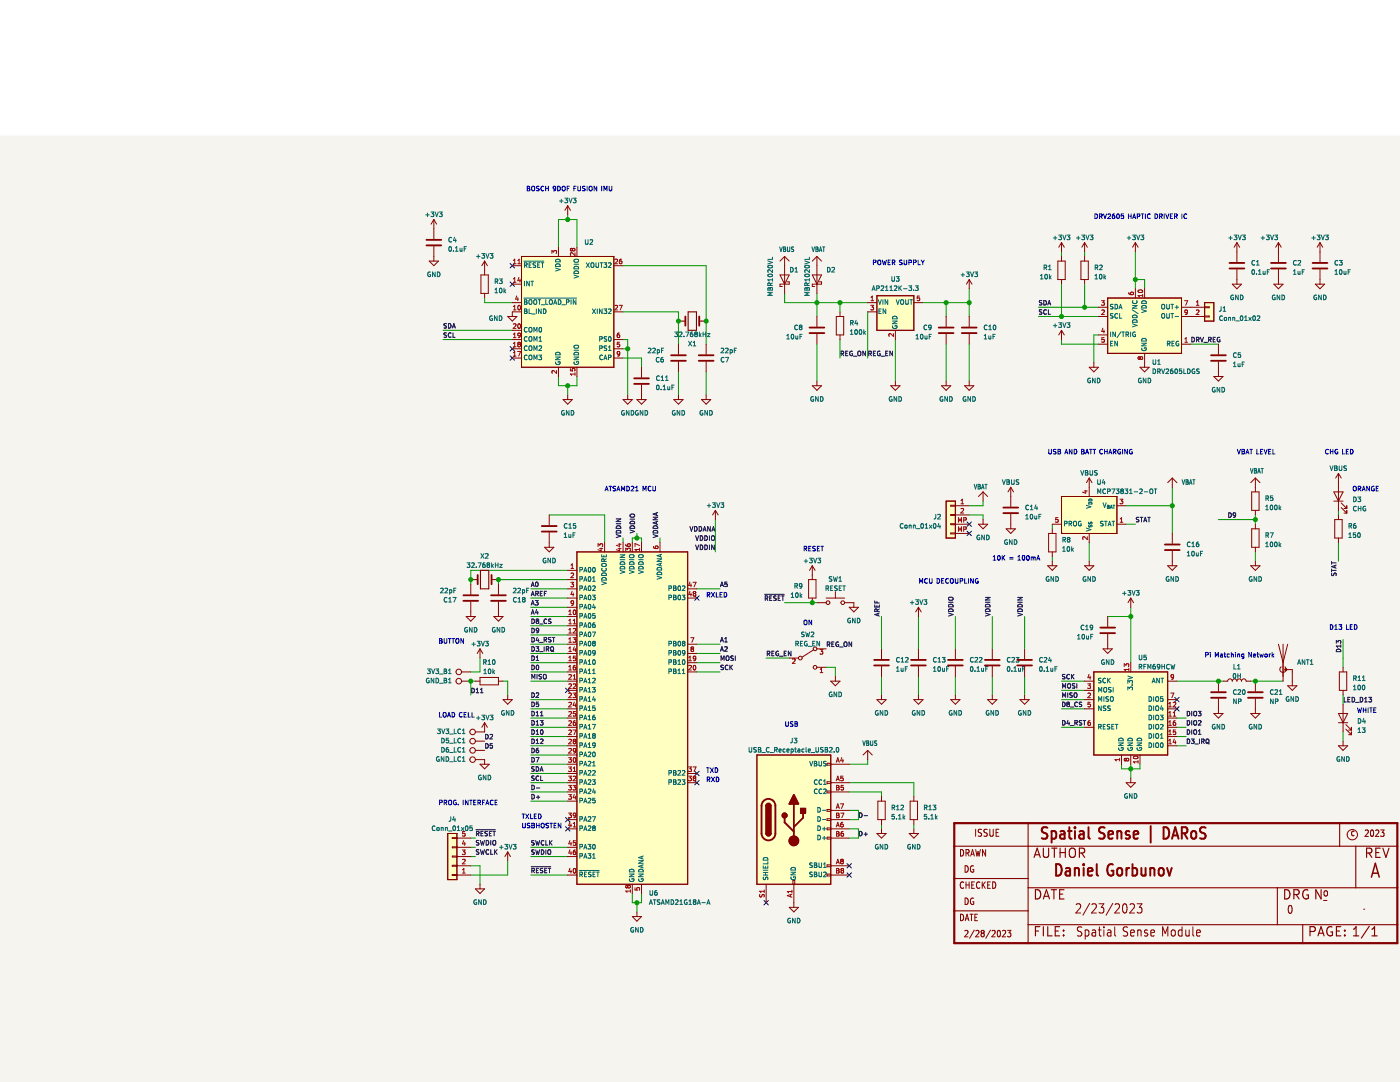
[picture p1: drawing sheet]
<svg xmlns="http://www.w3.org/2000/svg" width="279mm" height="216mm" viewBox="0 0 279 216" stroke-linecap="round" stroke-linejoin="round" font-family="sans-serif">
<path d="M0 27.2h279.4v188.7h-279.4z" fill-rule="evenodd" fill="#f5f4ef" stroke="#f5f4ef" stroke-width=".35"/>
<g fill="none" stroke="#840000" stroke-width=".2">
<path d="M85.7 52.1h1.8l-.9 .9zM86.6 43.8v3.9M86.6 49.2v2.9M86.6 43.8l-.6 .9M86.6 43.8l.5 .9M96 54.9h1.5v3.6h-1.5zM96.7 52.1v2.8M96.7 58.5v1M96.7 52.1l-.5 .9M96.7 52.1l.6 .9M102.2 53h1.9M102.2 56.7h1.9"/>
<path d="M104.1 51.2h18.4v22.1h-18.4zM111.5 49.3v1.9M113.3 41l-.6 1M113.3 41v1.9M113.3 41l.5 1M115.1 49.3v1.9M122.5 53h1.8M155.7 54.9h1.8l-.9 1.8zM156.6 51.2v7.3M156.6 51.2l-.9 .9M156.6 51.2l.9 .9M157 56.2h.5v.5h-1.8v.5h.4"/>
<path d="M162.1 54.9h1.9l-1 1.8zM163 51.2v7.3M163 51.2l-.9 .9M163 51.2l1 .9M163.5 56.2h.5v.5h-1.9v.5h.5M175 59h7.4v6.9h-7.4zM193.4 55.8v1.8M193.4 55.8l-.5 .9M193.4 55.8l.6 .9M211.1 52.1h1.5v3.7h-1.5zM211.9 48.4v1.9M211.9 51.2v.9"/>
<path d="M211.9 55.8v.9M211.9 48.4l-.6 .9M211.9 48.4l.5 .9M215.7 52.1h1.5v3.7h-1.5zM216.5 48.4l-.6 .9M216.5 48.4v1.9M216.5 51.2v.9M216.5 55.8v.9M216.5 48.4l.5 .9M221.1 59.5h14.7v11h-14.7zM226.6 48.4l-.6 .9M226.6 48.4v1.9"/>
<path d="M226.6 57.6v1.9M226.6 48.4l.5 .9M228.4 57.6v1.9M245.9 56.7h1.9l-.9 .9zM246.9 48.4v3.9M246.9 53.8v2.9M246.9 48.4l-.6 .9M246.9 48.4l.5 .9M254.2 56.7h1.9l-1 .9zM255.1 48.4v3.9M255.1 53.8v2.9M255.1 48.4l-.5 .9"/>
<path d="M255.1 48.4l.6 .9M262.5 56.7h1.9l-1 .9zM263.4 48.4v3.9M263.4 53.8v2.9M263.4 48.4l-.5 .9M263.4 48.4l.6 .9M101.3 63.2h1.9l-1 .9zM102.2 65.9h1.9M102.2 60.4h1.9M102.2 71.4h1.9M102.2 69.6h1.9M102.2 67.8h1.9"/>
<path d="M104.1 62.2h-1.9v1M111.5 73.3v1.8M112.4 79.7h1.8l-.9 1zM113.3 78.8v.9M115.1 73.3v1.8M122.5 62.2h1.8M122.5 71.4h1.8M122.5 69.6h1.8M122.5 67.8h1.8M124.3 79.7h1.9l-.9 1zM125.3 78.8v.9M127.1 79.7h1.9l-1 1z"/>
<path d="M128 73.3v2M128 76.8v2.9M134.5 79.7h1.8l-.9 1zM135.4 64.1h1.4M135.4 68.7v2M135.4 72.2v2M135.4 78.8v.9M139.5 64.1h1.4M140 79.7h1.8l-.9 1zM140.9 68.7v2M140.9 72.2v2M140.9 78.8v.9"/>
<path d="M162.1 77h1.9l-1 .9zM163 63.2v2M163 66.7v2M163 76v1M166.9 63.2h1.5v3.6h-1.5zM167.6 62.2v1M167.6 66.8v1M173.2 60.4h1.8M173.2 62.2h1.8M177.8 77h1.8l-.9 .9zM178.7 65.9v1.9M178.7 76v1"/>
<path d="M182.4 60.4h1.8M187.9 77h1.8l-.9 .9zM188.8 63.2v2M188.8 66.7v2M188.8 76v1M192.5 77h1.8l-.9 .9zM193.4 63.2v2M193.4 66.7v2M193.4 76v1M211.9 65.9v1.9M211.9 65.9l-.6 .9M211.9 65.9l.5 .9"/>
<path d="M217.4 73.3h1.8l-.9 .9zM218.3 72.4v.9M219.2 63.2h1.9M219.2 66.8h1.9M219.2 61.3h1.9M219.2 68.7h1.9M227.5 73.3h1.9l-1 .9zM228.4 70.5v2.8M235.8 63.2h4.6M235.8 61.3h4.6M235.8 68.7h1.8M240.4 60.4h1.8v3.7h-1.8z"/>
<path d="M240.4 63.1h.9v.1h-.9M240.4 61.2h.9v.2h-.9M242.2 75.1h1.9l-.9 .9zM243.2 68.7v2M243.2 72.2v2.9M188.8 100h1.9v7.4h-1.9zM196.2 98.2v1.8M196.2 98.2l.9 .9M196.2 98.2l-.9 .9M201.7 97.2v3.9M201.7 97.2l-.5 1M201.7 97.2l.6 1"/>
<path d="M211.9 99.1h11v7.3h-11zM217.4 95.4v3.7M217.4 95.4l-.6 .9M217.4 95.4l.5 .9M234 95.4l-1 .9M234 95.4l.9 .9M234 95.4v1.8M249.8 98.2h1.5v3.6h-1.5zM250.5 95.4v2.8M250.5 95.4l-.9 .9M250.5 95.4l1 .9M266.2 100h1.8"/>
<path d="M266.2 98.2h1.8l-.9 1.8zM267.1 94.5v7.3M267.1 94.5l-.5 .9M267.1 94.5l.6 .9M94 116.6v2M94 115.7h1.3M98.1 115.7h1.4M99.5 116.6v2M108.7 109.2h1.8l-.9 .9zM109.6 102.8v2M109.6 106.3v2.9M113.3 113.8h1.8"/>
<path d="M113.3 115.7h1.8M113.3 117.5h1.8M113.3 119.3h1.8M115.1 110.1h22.1v66.3h-22.1zM120.7 108.3v1.8M124.3 108.3v1.8M126.2 108.3v1.8M128 108.3v1.8M131.7 108.3v1.8M137.2 117.5h1.9M137.2 119.3h1.9M142.8 101.8l-.6 1"/>
<path d="M142.8 101.8v1.9M142.8 101.8l.5 1M161.4 115.7h1.4v3.6h-1.4zM162.1 112.9v2.8M162.1 119.3v1M162.1 112.9l-.5 .9M162.1 112.9l.6 .9M164.9 119.3h3.7M166.7 118v1.3M190.7 106.4h2.7M190.7 104.6h2.7M190.7 100.9h2.7"/>
<path d="M190.7 106.3h-1v.2h1M190.7 100.8h-1v.2h1M190.7 102.7h-1v.1h1M190.7 104.5h-1v.2h1M190.7 102.8h2.7M195.3 104.6h1.8l-.9 .9zM196.2 103.7v.9M200.8 105.5h1.8l-.9 .9zM201.7 102.6v2.9M209.1 112.9h1.8l-.9 .9zM209.3 106.4h1.4v3.7h-1.4zM210 105.5v.9"/>
<path d="M210 110.1v.9M210 112v.9M210 104.6h1.9M216.5 112.9h1.8l-.9 .9zM217.4 106.4v1.9M217.4 112v.9M222.9 104.6h1.8M222.9 100.9h1.8M225.7 119.3l-.6 1M225.7 119.3v1.9M225.7 119.3l.5 1M233 112.9h1.9l-.9 .9z"/>
<path d="M234 106.4v2.1M234 109.9v3M249.6 112.9h1.9l-1 .9zM249.8 105.5h1.5v3.7h-1.5zM250.5 101.8v1M250.5 104.6v.9M250.5 109.2v.9M250.5 112v.9M266.4 103.7h1.5v3.7h-1.5zM267.1 102.8v.9M267.1 107.4v.9M267.7 101.3l1.1 1.1"/>
<path d="M267.7 100.4l1.1 1.1M268.2 102.4h.6M268.2 101.5h.6M268.8 100.9v.6M268.8 101.8v.6M92.1 134.1h1.9M92.1 135.9h1.9M93 123h1.9l-.9 .9zM94 120.1v2.9M94.9 135.9h.9M95.8 129.5l-.6 .9M95.8 129.5v1.8"/>
<path d="M95.8 135.2h3.7v1.5h-3.7zM95.8 129.5l.5 .9M98.6 123h1.8l-.9 .9zM99.5 135.9h.9M99.5 120.1v2.9M100.4 139.6h1.8l-.9 .9zM101.3 138.7v.9M113.3 134.1h1.8M113.3 135.9h1.8M113.3 123h1.8M113.3 139.6h1.8M113.3 124.9h1.8"/>
<path d="M113.3 126.7h1.8M113.3 128.5h1.8M113.3 130.4h1.8M113.3 132.2h1.8M113.3 137.8h1.8M113.3 121.2h1.8M137.2 134.1h1.9M137.2 128.5h1.9M137.2 130.4h1.9M137.2 132.2h1.9M157.5 131.3h1.8M162.4 129.7l-2.3 1.4"/>
<path d="M163 133.2h1.9M163 129.5h1.9M163 120.3h1.9M165.8 135.9h1.8l-.9 .9zM166.7 135v.9M168.6 120.3h1.8v.9M169.5 121.2h1.8l-.9 .9zM175 139.6h1.8l-.9 .9zM175.9 129.5v2M175.9 133v2M175.9 138.7v.9M182.4 139.6h1.8l-.9 .9z"/>
<path d="M183.3 121.2l-.6 .9M183.3 121.2v1.8M183.3 129.5v2M183.3 133v2M183.3 138.7v.9M183.3 121.2l.5 .9M189.7 139.6h1.9l-.9 .9zM190.7 129.5v2M190.7 133v2M190.7 138.7v.9M197.1 139.6h1.9l-1 .9zM198 129.5v2"/>
<path d="M198 133v2M198 138.7v.9M203.6 139.6h1.8l-.9 .9zM204.5 129.5v2M204.5 133v2M204.5 138.7v.9M216.5 135.9h1.8M216.5 139.6h1.8M216.5 137.8h1.8M218.3 134.1h14.7v16.6h-14.7zM220.1 129.5h1.9l-.9 .9zM221.1 123v2"/>
<path d="M221.1 126.5v3M225.7 132.2v1.9M233 135.9h1.9M233 139.6h1.9M243.2 135.9v2M243.2 139.4v3M244.1 135.9h.9a.46 .46 0 0 1 .5-.4 .46 .46 0 0 1 .4 .4 .46 .46 0 0 1 .5-.4 .46 .46 0 0 1 .5 .4 .46 .46 0 0 1 .4-.4 .46 .46 0 0 1 .5 .4 .46 .46 0 0 1 .4-.4 .46 .46 0 0 1 .5 .4h.9M250.5 135.9v2M250.5 139.4v3M255.1 128.5l1 3.7 .9-3.7M256.1 128.5v7.4M256.4 133.1a.61 .61 0 0 1 .1 .9 .61 .61 0 0 1-.9 0 .61 .61 0 0 1 .1-.9"/>
<path d="M256.6 133.6h1.3v3.2M257 136.8h1.8l-.9 1zM267.3 134.1h1.5v3.7h-1.5zM268 133.2v.9M268 137.8v.9M94.9 151.6h1.8v.9M94.9 149.7h1.8M94.9 147.9h1.8M95.8 152.5h1.8l-.9 .9zM96.7 144.2v1.8h-1.8M96.7 144.2l-.5 .9M96.7 144.2l.6 .9"/>
<path d="M113.3 150.7h1.8M113.3 152.5h1.8M113.3 156.2h1.8M113.3 158h1.8M113.3 159.9h1.8M113.3 141.4h1.8M113.3 143.3h1.8M113.3 145.1h1.8M113.3 147h1.8M113.3 148.8h1.8M113.3 154.3h1.8M137.2 156.2h1.9"/>
<path d="M137.2 154.3h1.9M151.1 150.7h14.7v25.7h-14.7zM158.4 158.6l.9 1.8h-1.8zM165.8 152.3h-.7v.4h.7M165.8 156h-.7v.4h.7M165.8 157.8h-.7v.4h.7M165.8 152.5h3.7M165.8 156.2h3.7M165.8 158h3.7M173.2 149.7l-1 1M173.2 149.7l.9 1M173.2 149.7v1.9"/>
<path d="M175.2 159.9h1.5v3.6h-1.5zM175.9 158.9v1M181.6 159.9h1.5v3.6h-1.5zM182.4 158.9v1M216.5 141.4h1.8M216.5 145.1h1.8M223.8 150.7v1.8M224.7 156.2h1.9l-.9 .9zM225.7 150.7v1.8M225.7 155.3v.9M227.5 150.7v1.8M233 141.4h1.9"/>
<path d="M233 143.3h1.9M233 145.1h1.9M233 147h1.9M233 148.8h1.9M242.2 142.4h1.9l-.9 .9zM249.6 142.4h1.9l-1 .9zM267.1 148.8h1.9l-1 .9zM267.1 144.2h1.9M267.1 142.4h1.9l-1 1.8zM268 140.5v5.5M268 147.9v.9M268.6 145.5l1.1 1.1"/>
<path d="M268.6 144.6l1.1 1.1M269.1 146.6h.6M269.1 145.7h.6M269.7 145.1v.6M269.7 146v.6M89.3 166.3h1.9v9.2h-1.9zM91.2 172.8h2.8M91.2 167.2h2.8M91.2 174.6h2.8M91.2 169.1h2.8M91.2 170.9h2.8M91.2 167.1h-.9v.2h.9"/>
<path d="M91.2 169h-.9v.2h.9M91.2 170.8h-.9v.2h.9M91.2 172.7h-.9v.2h.9M91.2 174.5h-.9v.2h.9M94.9 177.4h1.8l-.9 .9zM95.8 176.4v1M101.3 170v1.8M101.3 170l-.5 .9M101.3 170l.6 .9M113.3 165.4h1.8M113.3 163.5h1.8M113.3 174.6h1.8"/>
<path d="M113.3 169.1h1.8M113.3 170.9h1.8M126.2 176.4v1.9M128 176.4v1.9M152.9 166.3a.46 .46 0 0 0 .5 .5 .46 .46 0 0 0 .4-.5M152.9 160.8a.46 .46 0 0 1 .5-.5 .46 .46 0 0 1 .4 .5M152.9 166.3h.9M152.9 160.8v5.5M152.9 176.4v3.7M152.9 160.8h.9M153.8 160.8v5.5M158.2 176.4v-.7h.4v.7"/>
<path d="M158.4 176.4v4.6M159.8 161.3h.9v1h-.9zM165.8 174.4h-.7v.4h.7M165.8 161.5h-.7v.4h.7M165.8 163.4h-.7v.3h.7M165.8 165.2h-.7v.4h.7M165.8 167h-.7v.4h.7M165.8 172.6h-.7v.3h.7M165.8 165.4h3.7M165.8 161.7h3.7M165.8 172.8h3.7M165.8 167.2h3.7"/>
<path d="M165.8 163.5h3.7M165.8 174.6h3.7M175 166.3h1.8l-.9 .9zM175.9 163.5v1M175.9 165.4v.9M181.5 166.3h1.8l-.9 .9zM182.4 163.5v1M182.4 165.4v.9M191.7 169.5a.64 .64 0 0 1 .6 .7 .64 .64 0 0 1-.6 .6zM192.3 176.1v-.1a.63 .63 0 0 0-.7 .5 .63 .63 0 0 0 .4 .8l.3-.2M192.6 172.7a.64 .64 0 0 1 .6 .7 .64 .64 0 0 1-.6 .6zM192.6 179.2a.64 .64 0 0 1 .6 .6 .64 .64 0 0 1-.6 .7z"/>
<path d="M192.8 170.2l.5-.1 .1-.1-.1-.4-.5-.1v1.3M192.8 176v1.3M192.8 176.6h.6M193 170.2l.4 .6M193.4 176v1.3M193.7 170.8l.4-1.3 .4 1.3M193.8 170.4h.5M193.9 176.6h.4M194.3 179.3a.63 .63 0 0 0-.7 .5 .63 .63 0 0 0 .4 .7l.3-.1v-.5h-.2M194.3 172.8a.63 .63 0 0 0-.7 .5 .63 .63 0 0 0 .4 .7l.3-.1v-.4h-.2M194.5 176h-.6v1.3h.6M194.7 165.5v1.4"/>
<path d="M194.7 169.5l.3 1.3 .2-.9 .2 .9 .3-1.3M195.6 176.1l-.1-.1a.63 .63 0 0 0-.7 .5 .63 .63 0 0 0 .4 .8l.4-.2M195.9 165.5h-.5l-.2 .2 .1 .4 .5 .2v.4l-.1 .2-.5-.1M196 176v1.3M196.2 176.5l.4 .8M196.6 176l-.6 .7M196.7 169.5v1.3l-.6-1.3v1.3M197 165.5h-.4l-.2 .2 .1 .4 .5 .2v.4l-.2 .2-.4-.1M197.1 176.6h.4M197.5 165.5v1.1l.3 .3 .3-.1 .1-.2v-1.1M197.6 176h-.5v1.3h.5M198.1 176a.64 .64 0 0 1 .6 .6 .64 .64 0 0 1-.6 .7z"/>
<path d="M198.8 166.1h.4M199.4 165.5h-.6v1.4h.6M264.1 179.7h.7M264.4 177.8l.3-.1 .2 .3v.5l-.2 .3-.3-.1-.2-.2zM270.2 165.9a.4 .4 0 0 0-.5 .4 .4 .4 0 0 0 .5 .4M272.5 165.7l.4-.1 .2 .4-.7 .9h.7M273.7 165.7l.1-.1a.74 .74 0 0 1 0 1.3 .96 .96 0 0 1-.1-1.2zM274.5 165.7l.5-.1 .2 .4-.7 .9h.7M275.5 165.6h.7l-.3 .5 .3 .1v.6l-.2 .1-.5-.1M126.2 182.9h1.8l-.9 .9zM127.1 182v.9M157.5 181h1.8l-.9 1z"/>
<path d="M191.7 182.4a.64 .64 0 0 1 .6 .7 .64 .64 0 0 1-.6 .6zM192.6 185.8l.4-.2 .2 .4-.7 .9h.7M192.6 183.7l.4-1.3 .4 1.3M192.7 183.3h.6M193.6 182.4h.6M193.9 182.4v1.3M194.4 185.6l-.9 1.6M194.6 183h.3M194.7 185.8l.5-.2 .2 .4-.7 .9h.7M195.1 182.4h-.5v1.3h.5M196 186.2l-.2-.2 .2-.4h.2l.2 .3-.2 .3M196 186.2l-.2 .2 .2 .5h.2l.2-.2-.2-.5"/>
<path d="M196 186.2h.2M197.7 185.6l-1 1.6M198 185.8l.4-.2 .2 .4-.7 .9h.7M199.2 185.7l.1-.1a.74 .74 0 0 1 0 1.3 .96 .96 0 0 1-.1-1.2zM200.1 185.8l.4-.2 .2 .4-.7 .9h.7M201.1 185.6h.6l-.3 .5 .3 .2v.5l-.2 .1-.4-.1M214.8 180.5l.2-.2h.4l.2 .2 .1 .4-1 1.3h1M215.9 185l-.6-.1-.2 .2v.5l.7 .4 .1 .4-.3 .4-.6-.1M216.6 185.6h.4l.3 .3-.1 .8h-.6M216.6 185.6v1.8M217.5 180.3l-1.4 2.3M217.9 180.5l.2-.2h.4l.2 .2 .1 .4-1 1.3h1"/>
<path d="M218 185.6h.6l.1 1.2M218.7 186l-.6 .1a.38 .38 0 0 0-.2 .3 .38 .38 0 0 0 .2 .4l.6-.1M219.2 185.6h.6M219.3 180.3h1l-.5 .7 .4 .2v.8l-.2 .2h-.4l-.3-.2M219.4 184.9v1.6l.1 .2 .3 .1M220.3 184.9v.2M220.3 185.6v1.2M221 185.6h.6l.1 1.2M221.7 186l-.5 .1a.38 .38 0 0 0-.2 .3 .38 .38 0 0 0 .2 .4l.5-.1M222.1 180.3l-1.4 2.3M222.5 184.9v1.6l.2 .3M222.5 180.5l.3-.2h.3l.3 .2v.4l-.9 1.3h.9"/>
<path d="M224.2 180.4l.3-.1a1.28 1.28 0 0 1 0 1.9h-.1a1.37 1.37 0 0 1-.2-1.8zM225 185l-.6-.1-.2 .2v.5l.7 .4 .1 .4-.3 .4-.5-.1M225.5 180.5l.2-.2h.4l.2 .2 .1 .4-1 1.3h1M225.6 186.2l.8-.2-.1-.4h-.4l-.3 .2 .1 .9h.6M226.9 180.3h1l-.5 .7 .4 .2v.8l-.2 .2h-.4l-.3-.2M227.1 185.7l.2-.1h.4v1.2M227.1 185.6v1.2M229 185.6h-.4l-.2 .2 .1 .3 .5 .2v.4h-.6M229.7 186.2l.7-.2-.1-.4h-.4l-.2 .2v.9h.6M232 186.8v-1.9l.5 1.4 .6-1.4v1.9M233.9 185.6h.4l.3 .3v.5l-.3 .4-.4-.1-.2-.3zM235.9 185.6h-.4l-.3 .3 .1 .8h.6"/>
<path d="M235.9 184.9v1.9M236.6 185.6l.1 1.1 .4 .1 .2-.2M237.3 185.6v1.2M238.1 184.9v1.6l.2 .3M238.8 186.2l.8-.2-.1-.4h-.5l-.2 .2 .1 .9h.6M257.3 180.7h.1a.9 .9 0 0 1 0 1.5 1.18 1.18 0 0 1-.1-1.5zM272.1 181.4h.1"/>
<circle cx="91.6" cy="134.1" r=".55"/>
<circle cx="91.6" cy="135.9" r=".55"/>
<circle cx="159.7" cy="131.3" r=".37"/>
<circle cx="162.7" cy="129.5" r=".37"/>
<circle cx="162.7" cy="133.2" r=".37"/>
<circle cx="165.2" cy="120.3" r=".37"/>
<circle cx="168.2" cy="120.3" r=".37"/>
<circle cx="256.6" cy="133.6" r=".13"/>
<circle cx="94.3" cy="147.9" r=".55"/>
<circle cx="94.3" cy="146" r=".55"/>
<circle cx="94.3" cy="149.7" r=".55"/>
<circle cx="94.3" cy="151.6" r=".55"/>
<circle cx="156.6" cy="162.7" r=".46"/>
<circle cx="158.4" cy="167.8" r=".92"/>
<circle cx="269.9" cy="166.6" r="1.03"/>
</g>
<g fill="#ffffc2" stroke="#ffffc2" stroke-width=".35">
<path d="M104.1 51.2h18.4v22.1h-18.4z" fill-rule="evenodd"/>
<path d="M151.1 150.7h14.7v25.7h-14.7z" fill-rule="evenodd"/>
<path d="M115.1 110.1h22.1v66.3h-22.1z" fill-rule="evenodd"/>
<path d="M89.3 166.3h1.9v9.2h-1.9z" fill-rule="evenodd"/>
<path d="M211.9 99.1h11v7.3h-11z" fill-rule="evenodd"/>
<path d="M188.8 100h1.9v7.4h-1.9z" fill-rule="evenodd"/>
<path d="M218.3 134.1h14.7v16.6h-14.7z" fill-rule="evenodd"/>
<path d="M175 59h7.4v6.9h-7.4z" fill-rule="evenodd"/>
<path d="M240.4 60.4h1.8v3.7h-1.8z" fill-rule="evenodd"/>
<path d="M221.1 59.5h14.7v11h-14.7z" fill-rule="evenodd"/>
</g>
<g fill="none" stroke="#000084" stroke-width=".2">
<path d="M101.8 56.3l.9 .8M101.8 52.6l.9 .9M102.7 56.3l-.9 .8M102.7 52.6l-.9 .9M101.8 71l.9 .9M101.8 69.2l.9 .8M102.7 71l-.9 .9M102.7 69.2l-.9 .8M138.6 118.9l.9 .9M139.5 118.9l-.9 .9M193 106l.9 .9M193 104.2l.9 .8"/>
<path d="M193.9 106l-.9 .9M193.9 104.2l-.9 .8M112.9 137.3l.8 .9M113.7 137.3l-.8 .9M234.4 139.2l.9 .8M235.3 139.2l-.9 .8M138.6 153.9l.9 .9M138.6 155.7l.9 .9M139.5 153.9l-.9 .9M139.5 155.7l-.9 .9M234.4 141l.9 .9M235.3 141l-.9 .9"/>
<path d="M112.9 164.9l.8 .9M112.9 163.1l.8 .9M113.7 164.9l-.8 .9M113.7 163.1l-.8 .9M152.5 179.7l.8 .9M153.3 179.7l-.8 .9M169 174.2l.9 .8M169 172.3l.9 .9M169.9 174.2l-.9 .8M169.9 172.3l-.9 .9"/>
</g>
<g fill="none" stroke="#009600" stroke-width=".2">
<path d="M96.7 59.5v.9h5.5M111.5 49.3v-5.5h3.6v5.5M113.3 42.9v.9M124.3 53h16.6v15.7M156.6 58.5v1.9h16.6M163 58.5v4.7M193.4 57.6v5.6M211.9 50.3v.9M211.9 56.7v6.5M216.5 50.3v.9M216.5 56.7v4.6M226.6 50.3v7.3"/>
<path d="M226.6 55.8h1.8v1.8M88.4 67.8h13.8M88.4 65.9h13.8M111.5 75.1v1.9h3.6v-1.9M113.3 77v1.8M124.3 69.6h1M124.3 71.4h3.7v1.9M124.3 62.2h11.1v6.5M124.3 67.8h1v11M135.4 74.2v4.6M140.9 74.2v4.6M163 68.7v7.3"/>
<path d="M167.6 60.4v1.8M167.6 67.8v3.6M173.2 62.2v9.2M178.7 67.8v8.2M184.2 60.4h9.2M188.8 60.4v2.8M188.8 68.7v7.3M193.4 68.7v7.3M207.2 61.3h12M207.2 63.2h12M211.9 67.8v.9h7.3M219.2 66.8h-.9v5.6"/>
<path d="M237.6 68.7h5.6M196.2 100v.9h-2.8M234 97.2v9.2M105.9 117.5h7.4M105.9 119.3h7.4M109.6 102.8h11.1v5.5M113.3 113.8h-19.3v2.8M113.3 115.7h-13.8v.9M124.3 107.4v.9M126.2 108.3v-.9h1.8v.9M127.1 106.4v1M131.7 107.4v.9"/>
<path d="M139.1 117.5h4.6M142.8 103.7v6.4M193.4 102.8h2.8v.9M210 104.6v.9M210 111v1M217.4 108.3v3.7M224.7 100.9h9.3M224.7 104.6h1.9M243.2 103.7h7.3M250.5 102.8v1.8M250.5 110.1v1.9M267.1 101.8v1"/>
<path d="M267.1 108.3v3.7M94.9 135.9h-.9v2.8M95.8 131.3v2.8h-1.8M100.4 135.9h.9v2.8M105.9 121.2h7.4M105.9 123h7.4M105.9 124.9h7.4M105.9 126.7h7.4M105.9 139.6h7.4M105.9 134.1h7.4M105.9 128.5h7.4M105.9 130.4h7.4"/>
<path d="M105.9 132.2h7.4M105.9 135.9h7.4M139.1 134.1h4.6M139.1 128.5h4.6M139.1 130.4h4.6M139.1 132.2h4.6M152.9 131.3h4.6M156.6 120.3h6.4M164.9 133.2h1.8v1.8M175.9 123v6.5M175.9 135v3.7M183.3 123v6.5"/>
<path d="M183.3 135v3.7M190.7 123v6.5M190.7 135v3.7M198 123v6.5M198 135v3.7M204.5 123v6.5M204.5 135v3.7M211.9 139.6h4.6M211.9 135.9h4.6M211.9 137.8h4.6M221.1 123h4.6M225.7 121.2v11"/>
<path d="M234.9 135.9h9.2M249.6 135.9h6.5M268 127.6v5.6M268 138.7v1.8M105.9 143.3h7.4M105.9 145.1h7.4M105.9 141.4h7.4M105.9 152.5h7.4M105.9 156.2h7.4M105.9 158h7.4M105.9 159.9h7.4M105.9 154.3h7.4"/>
<path d="M105.9 150.7h7.4M105.9 147h7.4M105.9 148.8h7.4M169.5 156.2h12.9v2.7M169.5 158h6.4v.9M173.2 151.6v.9h-3.7M211.9 145.1h4.6M211.9 141.4h4.6M223.8 152.5v.9h3.7v-.9M225.7 152.5v2.8M234.9 143.3h1.8M234.9 145.1h1.8"/>
<path d="M234.9 147h1.8M234.9 148.8h1.8M268 146v1.9M94 172.8h1.8v3.6M94 167.2h.9M94 170.9h.9M94 169.1h.9M101.3 171.8v2.8h-7.3M105.9 170.9h7.4M105.9 174.6h7.4M105.9 169.1h7.4M126.2 178.3v1.8h1.8v-1.8"/>
<path d="M169.5 165.4h1.8v1.8h-1.8M169.5 161.7h1.8v1.8h-1.8M175.9 164.5v.9M182.4 164.5v.9M127.1 180.1v1.9"/>
</g>
<g fill="none" stroke="#0000c2" stroke-width=".2">
<path d="M105.2 37.2h.3l.2 .1-.2 .3 .3 .3-.2 .2h-.4zM105.2 37.6h.3M106.1 37.3l.2-.1 .4 .1v.5l-.1 .2-.5-.1zM107.6 37.2h-.5a.38 .38 0 0 0 .4 .5v.3h-.4M108.5 37.2a.41 .41 0 0 0-.6 .4 .41 .41 0 0 0 .6 .4M108.9 37.6h.5M108.9 37.2v.9M109.4 37.2v.9M110.9 37.6l-.2 .1h-.2l-.1-.5h.3l.2 .1v.6l-.4 .2M111.3 37.2a.47 .47 0 0 1 .5 .4 .47 .47 0 0 1-.5 .5zM112.2 37.3l.2-.1 .4 .1v.5l-.1 .2-.5-.1zM113.2 37.6h.3"/>
<path d="M113.6 37.2h-.4v.9M114.5 37.6h.3M115 37.2h-.5v.9M115.3 37.2v.7l.2 .2 .3-.2v-.7M116.8 37.2h-.5a.38 .38 0 0 0 .4 .5v.3h-.5M117.2 37.2v.9M117.6 37.3l.2-.1 .3 .1 .1 .5-.2 .2-.4-.1zM119.1 37.2v.9l-.5-.9v.9M120.1 37.2v.9M120.5 38.1v-.9l.3 .6 .3-.6v.9M121.6 37.2v.7l.2 .2 .3-.2v-.7M174.3 52.4l.4-.1 .1-.3-.5-.1v.9"/>
<path d="M175.2 52l.2-.1 .4 .1v.5l-.1 .3-.5-.1zM176.1 51.9l.2 .9 .2-.6 .2 .6 .2-.9M177.2 52.3h.4M177.7 51.9h-.5v.9h.5M178.1 52.4l.4-.1 .1-.3-.5-.1v.9M178.3 52.4l.3 .4M180 51.9l-.4 .1a.38 .38 0 0 0 .4 .5l-.1 .3h-.4M180.4 51.9v.7l.2 .2 .4-.2v-.7M181.4 52.4l.4-.1 .1-.3-.5-.1v.9M182.3 52.4l.5-.1v-.3l-.5-.1v.9M183.2 51.9v.9h.5M183.8 51.9l.4 .5"/>
<path d="M184.2 52.4v.4M184.5 51.9l-.3 .5M218.5 42.7a.47 .47 0 0 1 .5 .4 .47 .47 0 0 1-.5 .5zM219.4 43.2l.5-.1v-.3l-.5-.1v.9M219.7 43.2l.3 .4M220.2 42.7l.3 .9 .3-.9M221.1 42.8l.4-.1 .1 .2-.5 .7h.5M222.4 42.7l-.4 .2v.5l.2 .2 .3-.1-.1-.4-.2-.1-.2 .2M222.9 42.8l.2-.1a.45 .45 0 0 1 .3 .5 .45 .45 0 0 1-.4 .4l-.1-.3zM224.2 42.7h-.4l-.1 .4h.5v.4h-.5M225.2 42.7v.9M225.2 43.1h.5"/>
<path d="M225.7 42.7v.9M226 43.6l.4-.9 .3 .9M226.1 43.3h.5M227 43.2l.4-.1v-.3l-.4-.1v.9M227.8 42.7h.5M228 42.7v.9M228.6 42.7v.9M229.6 42.8a.41 .41 0 0 0-.6 .3 .41 .41 0 0 0 .6 .4M230.5 42.7a.47 .47 0 0 1 .5 .4 .47 .47 0 0 1-.5 .5zM231.4 43.2l.5-.1v-.3l-.5-.1v.9M231.6 43.2l.3 .4M232.3 42.7v.9"/>
<path d="M232.6 42.7l.4 .9 .3-.9M233.6 43.1h.3M234 42.7h-.4v.9h.4M234.4 43.2l.4-.1 .1-.3-.5-.1v.9M234.6 43.2l.3 .4M235.9 42.7v.9M236.8 42.8a.41 .41 0 0 0-.5 .3 .41 .41 0 0 0 .5 .4M120.8 98l.3-1 .3 1M120.8 97.7h.5M121.5 97h.6M121.8 97v1M122.9 97.1h-.5a.38 .38 0 0 0 .4 .5v.3h-.5"/>
<path d="M123.1 98l.3-1 .3 1M123.2 97.7h.4M124 98v-1l.3 .7 .4-.7v1M125.1 97a.47 .47 0 0 1 .5 .5 .47 .47 0 0 1-.5 .5zM126 97.1l.3-.1 .2 .3-.6 .7h.6M126.8 98h.6M126.8 97.3l.3-.3v1M128.3 98v-1l.3 .7 .3-.7v1M129.9 97.1a.41 .41 0 0 0-.6 .4 .41 .41 0 0 0 .6 .4M130.3 97v.8l.2 .2 .3-.2v-.8M209.3 89.7v.7l.2 .2 .3-.2v-.7M210.8 89.7h-.5a.38 .38 0 0 0 .4 .5v.3h-.5"/>
<path d="M211.1 89.7h.4l.1 .1-.1 .3 .2 .3-.2 .2h-.4zM211.1 90.1h.4M212.5 90.6l.3-.9 .3 .9M212.6 90.3h.4M213.9 89.7v.9l-.5-.9v.9M214.4 89.7a.47 .47 0 0 1 .5 .4 .47 .47 0 0 1-.5 .5zM215.9 89.7h.3l.1 .1-.1 .3 .2 .3-.2 .2h-.3zM215.9 90.1h.3M216.6 90.6l.3-.9 .4 .9M216.7 90.3h.5M217.4 89.7h.6M217.7 89.7v.9"/>
<path d="M218.1 89.7h.6M218.4 89.7v.9M220 89.7a.41 .41 0 0 0-.5 .4 .41 .41 0 0 0 .5 .4M220.4 90.1h.6M220.4 89.7v.9M221 89.7v.9M221.3 90.6l.3-.9 .3 .9M221.4 90.3h.4M222.2 90.1h.4l.1-.4h-.5v.9M222.4 90.1l.3 .5M223.6 89.7a.42 .42 0 0 0-.5 .4 .42 .42 0 0 0 .5 .4v-.3h-.1M224 89.7v.9"/>
<path d="M225 89.7v.9l-.5-.9v.9M225.9 89.7a.42 .42 0 0 0-.5 .4 .42 .42 0 0 0 .6 .4v-.3h-.2M246.9 89.7l.3 .9 .4-.9M247.9 89.7h.3l.1 .1-.1 .3 .2 .3-.2 .2h-.3zM247.9 90.1h.3M248.6 90.6l.4-.9 .3 .9M248.7 90.3h.5M249.4 89.7h.6M249.7 89.7v.9M250.8 89.7v.9h.5M251.6 90.1h.3M252 89.7h-.4v.9h.4"/>
<path d="M252.3 89.7l.3 .9 .3-.9M253.2 90.1h.3M253.6 89.7h-.4v.9h.4M254 89.7v.9h.5M265.1 89.7a.41 .41 0 0 0-.6 .4 .41 .41 0 0 0 .6 .4M265.5 90.1h.5M265.5 89.7v.9M266 89.7v.9M266.9 89.7a.42 .42 0 0 0-.5 .4 .42 .42 0 0 0 .6 .4v-.3h-.2M267.9 89.7v.9h.5M268.7 90.1h.3M269.1 89.7h-.4v.9h.4"/>
<path d="M269.5 89.7a.47 .47 0 0 1 .5 .4 .47 .47 0 0 1-.5 .5zM270.1 97.2l.2-.2 .3 .2 .1 .4-.2 .3-.4-.1zM271.1 97.5h.4v-.4l-.4-.1v1M271.3 97.5l.3 .5M271.9 98l.3-1 .3 1M271.9 97.7h.5M273.3 97v1l-.5-1v1M274.2 97.1a.42 .42 0 0 0-.5 .4 .42 .42 0 0 0 .6 .4v-.3h-.2M274.7 97.5h.3M275.1 97h-.4v1h.4M141.1 118.7h.5v-.4l-.5-.1v.9M141.4 118.7l.3 .4"/>
<path d="M142 118.2l.6 .9M142.6 118.2l-.6 .9M142.9 118.2v.9h.5M143.7 118.7h.3M144.1 118.2h-.4v.9h.4M144.5 118.2a.47 .47 0 0 1 .6 .5 .47 .47 0 0 1-.6 .4zM160.5 109.5l.4-.1 .1-.3-.5-.1v.9M160.7 109.5l.3 .4M161.4 109.4h.3M161.8 109h-.4v.9h.4M162.7 109l-.5 .1a.38 .38 0 0 0 .5 .5l-.1 .3h-.4M163.1 109.4h.3"/>
<path d="M163.6 109h-.5v.9h.5M163.8 109h.5M164.1 109v.9M183.5 116.4v-.9l.3 .6 .3-.6v.9M185.1 115.5a.41 .41 0 0 0-.6 .4 .41 .41 0 0 0 .6 .4M185.5 115.5v.7l.2 .2 .3-.2v-.7M187 115.5a.47 .47 0 0 1 .5 .4 .47 .47 0 0 1-.5 .5zM187.9 115.9h.3M188.4 115.5h-.5v.9h.5M189.3 115.5a.41 .41 0 0 0-.6 .4 .41 .41 0 0 0 .6 .4M189.7 115.6l.2-.1 .3 .1 .1 .5-.2 .2-.4-.1zM190.6 115.5v.7l.2 .2 .4-.2v-.7"/>
<path d="M191.6 115.9h.5v-.4h-.5v.9M192.5 115.5v.9h.5M193.3 115.5v.9M194.2 115.5v.9l-.5-.9v.9M195.2 115.5a.42 .42 0 0 0-.6 .4 .42 .42 0 0 0 .6 .4v-.3h-.2M198.2 111.8h.5M198.2 111.1l.3-.3v1M199.2 110.9l.1-.1a.45 .45 0 0 1 .3 .5 .45 .45 0 0 1-.4 .4l-.1-.3zM200 110.8v1M200.1 111.2l.4 .6M200.5 110.8l-.5 .6M201.5 111.3h.7"/>
<path d="M201.5 111.5h.7M203.1 111.8h.6M203.1 111.1l.3-.3v1M204.1 110.9l.1-.1a.45 .45 0 0 1 .4 .5 .45 .45 0 0 1-.5 .4l-.1-.3zM205 110.9l.1-.1a.45 .45 0 0 1 .3 .5 .45 .45 0 0 1-.4 .4l-.1-.3zM205.8 111.2v.6M205.8 111.2h.3l.1 .1M206.2 111.3l.4-.1v.6M206.2 111.3v.5M206.9 111.8l.3-1 .3 1M207 111.5h.4M87.7 127.4h.3l.2 .2-.2 .3 .3 .3-.2 .1h-.4z"/>
<path d="M87.7 127.9h.3M88.6 127.4v.8l.2 .1 .4-.1v-.8M89.5 127.4h.5M89.7 127.4v.9M90.2 127.4h.5M90.4 127.4v.9M91 127.6l.2-.2 .3 .2 .1 .4-.1 .3-.5-.1zM92.5 127.4v.9l-.5-.9v.9M160.5 123.9l.2-.2 .3 .2 .1 .5-.2 .2-.4-.1zM162 123.7v1l-.5-1v1M240.6 130.7l.5-.1v-.3l-.5-.1v.9M241.5 130.2v.1"/>
<path d="M241.5 130.5v.6M242.5 131.1v-.9l.3 .6 .3-.6v.9M243.6 130.5h.3l.1 .6M244 130.7l-.5 .2 .2 .2h.3M244.3 130.5h.3M244.4 130.2v.8l.2 .1M245.3 130.5h-.2l-.2 .2 .1 .4h.3M245.7 130.6l.4-.1v.6M245.7 130.2v.9M246.6 130.2v.1M246.6 130.5v.6M247 130.6l.4-.1v.6"/>
<path d="M247 130.5v.6M248.2 131.1l-.4-.1 .1-.5h.3v.7l-.1 .2h-.3M249.8 130.2v.9l-.6-.9v.9M250.1 130.8l.5-.1-.1-.2h-.2l-.2 .1 .1 .5h.3M250.9 130.5h.3M251 130.2v.8l.2 .1M251.4 130.5l.2 .6 .2-.4 .1 .4 .2-.6M252.5 130.6h.4l-.1 .5-.3-.1zM253.3 130.5v.6M253.6 130.5l-.3 .2M253.9 130.2v.9M254 130.8l.2 .3"/>
<path d="M254.2 130.5l-.3 .3M265.5 124.7a.47 .47 0 0 1 .5 .4 .47 .47 0 0 1-.5 .5zM266.4 124.9l.2-.2v.9M266.4 125.6h.5M267.2 124.7h.6l-.3 .3 .2 .1v.4h-.5M268.7 124.7v.9h.5M269.5 125.1h.3M269.9 124.7h-.4v.9h.4M270.3 124.7a.47 .47 0 0 1 .5 .4 .47 .47 0 0 1-.5 .5zM87.7 142.2v.9h.5M88.5 142.3l.1-.1 .4 .1v.5l-.1 .2h-.4zM89.3 143.1l.3-.9 .3 .9"/>
<path d="M89.4 142.8h.4M89.6 159.8l.1-.1 .4 .1v.5l-.1 .2h-.4zM90.2 142.2a.47 .47 0 0 1 .6 .4 .47 .47 0 0 1-.6 .5zM91 159.7a.42 .42 0 0 0-.5 .4 .42 .42 0 0 0 .6 .4v-.3h-.2M92.2 142.3a.41 .41 0 0 0-.6 .3 .41 .41 0 0 0 .6 .4M92.4 159.7v.9M92.6 142.6h.3M93.1 142.2h-.5v.9h.5M93.4 159.7v.9l-.5-.9v.9M93.5 142.2v.9h.4M93.7 159.7h.5M94 159.7v.9"/>
<path d="M94.2 142.2v.9h.4M95 159.7h-.5v.9h.5M96.7 159.7h-.4v.9M98.4 159.8a.41 .41 0 0 0-.6 .3 .41 .41 0 0 0 .6 .4M99.2 159.7h-.4v.9h.4M141 153.2h.5M141.1 155.5h.5v-.4h-.5v.9M141.3 153.2v.9M141.4 155.5l.3 .5M141.8 153.2l.6 .9M142 155.1l.6 .9M142.4 153.2l-.6 .9"/>
<path d="M142.6 155.1l-.6 .9M142.7 153.2a.47 .47 0 0 1 .6 .5 .47 .47 0 0 1-.6 .4zM142.9 155.1a.47 .47 0 0 1 .6 .4 .47 .47 0 0 1-.6 .5zM156.8 144v.8l.2 .1 .3-.1v-.8M158.3 144l-.5 .1a.38 .38 0 0 0 .4 .5v.3h-.5M158.6 144h.4l.1 .2-.1 .2 .2 .4-.2 .1h-.4zM158.6 144.4h.4M270.9 141.2l.3 1 .1-.7 .2 .7 .2-1M272.1 141.2v1M272.1 141.7h.5M272.6 141.2v1M273 141.2v1"/>
<path d="M273.3 141.2h.6M273.6 141.2v1M274.2 141.7h.3M274.6 141.2h-.4v1h.4M87.7 160.1h.5v-.3l-.5-.1v.9M88.6 160.1h.5v-.3l-.5-.1v.9M88.9 160.1l.3 .5M91.5 160.5v.1M94.5 160.1h.4M95.4 160.1h.4l.1-.3-.5-.1v.9M95.6 160.1l.3 .5M96.3 160.1h.3"/>
<path d="M97 160.6l.3-.9 .3 .9M97 160.3h.5M98.8 160.1h.3M104.2 162.4h.5M104.3 164.3v.7l.2 .2 .3-.2v-.7M104.4 162.4v.9M104.9 162.4l.6 .9M105.5 162.4l-.6 .9M105.8 164.3l-.5 .1a.38 .38 0 0 0 .4 .4v.3h-.5M105.9 162.4v.9h.4M106.1 164.3h.4l.1 .1-.1 .3 .2 .3-.2 .2h-.4zM106.1 164.7h.4"/>
<path d="M106.6 162.9h.3M107.1 164.3v.9M107.1 162.4h-.5v.9h.5M107.1 164.7h.5M107.5 162.4a.47 .47 0 0 1 .5 .5 .47 .47 0 0 1-.5 .4zM107.6 164.3v.9M108 164.4l.2-.1 .4 .1v.5l-.1 .2h-.5zM109.5 164.3l-.5 .1a.38 .38 0 0 0 .4 .4v.3h-.4M109.7 164.3h.6M110 164.3v.9M110.6 164.7h.3M111 164.3h-.4v.9h.4"/>
<path d="M111.9 164.3v.9l-.5-.9v.9"/>
</g>
<g fill="none" stroke="#0f0f0f" stroke-width=".2">
<path d="M208.3 60a.46 .46 0 0 1 .5 .4 .46 .46 0 0 1-.5 .5zM89.1 66.5h-.5a.38 .38 0 0 0 .5 .5l-.1 .3h-.4M89.1 64.6l-.5 .1a.38 .38 0 0 0 .5 .4l-.1 .3h-.4M89.5 64.6a.46 .46 0 0 1 .5 .4 .46 .46 0 0 1-.5 .5zM90 66.5a.4 .4 0 0 0-.5 .4 .4 .4 0 0 0 .5 .3M90.3 65.5l.3-.9 .3 .9M90.4 65.2h.4M90.4 66.4v.9h.4M167.9 70.5h.4v-.3l-.4-.1v.9M168.1 70.5l.3 .5M168.8 70.5h.3M169.2 70.1h-.4v.9h.4"/>
<path d="M170.1 70.1a.42 .42 0 0 0-.5 .4 .42 .42 0 0 0 .5 .4v-.3h-.1M170.3 71.1h.7M171.2 70.2l.2-.1 .4 .1v.5l-.1 .2h-.5zM172.7 70.1v.9l-.5-.9v.9M173.4 70.5h.4l.1-.3-.5-.1v.9M173.6 70.5l.3 .5M174.3 70.5h.3M174.7 70.1h-.4v.9h.4M175.6 70.1a.42 .42 0 0 0-.5 .4 .42 .42 0 0 0 .6 .4v-.3h-.2M175.8 71.1h.7M176.8 70.5h.3M177.2 70.1h-.4v.9h.4"/>
<path d="M178.1 70.1v.9l-.5-.9v.9M207.9 61.8l-.4 .1a.38 .38 0 0 0 .4 .5l-.1 .3h-.4M207.9 60h-.4a.38 .38 0 0 0 .4 .5l-.1 .3h-.4M208.8 61.9a.4 .4 0 0 0-.5 .4 .4 .4 0 0 0 .5 .3M209.1 60.9l.3-.9 .3 .9M209.2 60.6h.4M209.2 61.8v.9h.5M237.9 67.3a.47 .47 0 0 1 .5 .5 .47 .47 0 0 1-.5 .4zM238.8 67.8l.4-.1 .1-.3-.5-.1v.9M239 67.8l.3 .4M239.6 67.3l.3 .9 .3-.9M240.3 68.3h.7"/>
<path d="M241.2 67.8l.4-.1 .1-.3-.5-.1v.9M241.4 67.8l.3 .4M242.1 67.7h.3M242.6 67.3h-.5v.9h.5M243.4 67.3a.42 .42 0 0 0-.5 .5 .42 .42 0 0 0 .6 .3v-.3h-.2M106 118.9l.3-.9 .3 .9M106 117l.3-.9 .3 .9M106.1 118.6h.4M106.1 116.8h.4M106.8 119.8h.6l-.3 .4 .2 .1v.3h-.5M107 116.2l.1-.1a.44 .44 0 0 1 .3 .5 .44 .44 0 0 1-.4 .4l-.1-.3zM107.1 118.5l.3 .4"/>
<path d="M107.3 118.4l-.4 .1M107.4 118.4l-.1-.4h-.4v.9M107.4 118.4h-.1M107.8 118.4h.3M108.2 118h-.4v.9h.4M108.6 118.4h.3M109.1 118h-.5v.9M123 106.7l.9 .3-.9 .3M123 104.5h.9M123 103.5h.9l-.9 .6h.9M123.1 105.9a.48 .48 0 0 1 .6 0 .48 .48 0 0 1 .2 .5h-.9zM123.1 105a.48 .48 0 0 1 .6-.1 .48 .48 0 0 1 .2 .5h-.9z"/>
<path d="M125.7 105.7l1 .3-1 .4M125.7 103.6h1M125.8 102.7l.2-.1h.5l.2 .4-.3 .2h-.5zM125.9 104.1a.48 .48 0 0 1 .5-.1 .48 .48 0 0 1 .3 .5h-1zM125.9 105a.48 .48 0 0 1 .5-.1 .48 .48 0 0 1 .3 .5h-1zM130.3 106.7l1 .3-1 .3M130.3 103.2h1l-1 .5h1M130.5 105.9a.48 .48 0 0 1 .5 0 .48 .48 0 0 1 .3 .5h-1zM130.5 105a.48 .48 0 0 1 .5-.1 .48 .48 0 0 1 .3 .5h-1zM131 102.4v.4M131 104.1v.5M131.3 104l-1 .3 1 .3"/>
<path d="M131.3 102.3l-1 .3 1 .3M137.7 105.1l.3 .9 .3-.9M138.6 105.1a.47 .47 0 0 1 .5 .4 .47 .47 0 0 1-.5 .5zM138.8 108.8l.3 .9 .3-.9M138.8 106.9l.3 .9 .3-.9M139.5 105.1a.47 .47 0 0 1 .6 .4 .47 .47 0 0 1-.6 .5zM139.7 106.9a.47 .47 0 0 1 .6 .5 .47 .47 0 0 1-.6 .4zM139.7 108.8a.47 .47 0 0 1 .6 .4 .47 .47 0 0 1-.6 .5zM140.3 106l.3-.9 .3 .9M140.4 105.7h.4M140.7 108.8a.47 .47 0 0 1 .5 .4 .47 .47 0 0 1-.5 .5zM140.7 106.9a.47 .47 0 0 1 .5 .5 .47 .47 0 0 1-.5 .4z"/>
<path d="M141.6 106.9v.9M141.6 108.8v.9M141.8 105.1v.9l-.6-.9v.9M142 107l.2-.1 .3 .1 .1 .5-.1 .3-.5-.1zM142.1 106l.3-.9 .3 .9M142.2 105.7h.4M142.5 108.8v.9l-.5-.9v.9M143.8 117l.3-.9 .3 .9M143.9 116.8h.4M145.1 116.1h-.4l-.1 .5 .5-.1v.5h-.5M152.6 118.6h3.9M152.7 119.4l.4-.1 .1-.3-.5-.1v.9"/>
<path d="M152.9 119.4l.3 .4M153.6 119.3h.3M154 118.9h-.4v.9h.4M154.9 119h-.5a.38 .38 0 0 0 .5 .5l-.1 .3h-.4M155.3 119.3h.3M155.7 118.9h-.4v.9h.4M156 118.9h.5M156.2 118.9v.9M174.6 119.9v.4h.9M189.3 119.3l.3-.1h.5l.1 .4-.3 .2-.5-.1zM196.7 119.2h.9l-.9 .5h.9M203.1 119.2h.9l-.9 .5h.9"/>
<path d="M227.3 103.3h-.5a.38 .38 0 0 0 .4 .5v.3h-.4M227.6 103.2h.5M227.8 103.2v.9M228.3 104.1l.3-.9 .3 .9M228.3 103.9h.5M229 103.2h.6M229.3 103.2v.9M245.2 102.3a.46 .46 0 0 1 .5 .5 .46 .46 0 0 1-.5 .4zM246.6 102.7l-.2 .2-.2-.1-.1-.4 .3-.1 .2 .2v.5l-.4 .2M265.7 112.1v.5M265.7 113.5v.6M265.7 113.8h1"/>
<path d="M265.7 112.3h1M265.8 114.3v.5a.38 .38 0 0 0 .5-.4h.3v.5M266.4 112.8v.5M266.7 112.8l-1 .3 1 .3M94.2 137.3a.46 .46 0 0 1 .5 .5 .46 .46 0 0 1-.5 .4zM95 138.2h.5M95 137.6l.3-.3v.9M95.9 138.2h.5M95.9 137.6l.2-.3v.9M106 120.7l.3-.9 .3 .9M106 122.6l.3-.9 .3 .9M106.1 120.5h.4"/>
<path d="M106.1 122.3h.4M106.1 125.4a.46 .46 0 0 1 .6 .4 .46 .46 0 0 1-.6 .5zM106.1 138.3a.46 .46 0 0 1 .6 .4 .46 .46 0 0 1-.6 .5zM106.1 123.5a.46 .46 0 0 1 .6 .5 .46 .46 0 0 1-.6 .4zM106.1 127.2a.46 .46 0 0 1 .6 .5 .46 .46 0 0 1-.6 .4zM106.1 129a.46 .46 0 0 1 .6 .5 .46 .46 0 0 1-.6 .4zM106.1 130.9a.46 .46 0 0 1 .6 .4 .46 .46 0 0 1-.6 .5zM106.1 132.7a.46 .46 0 0 1 .6 .5 .46 .46 0 0 1-.6 .4zM106.1 135.5v-.9l.3 .6 .3-.6v.9M107 129h.5l-.3 .4 .3 .1v.4h-.5M107 138.3h.3l.2 .2-.5 .7h.5M107 131.1l.3-.2v.9"/>
<path d="M107 131.8h.5M107.1 132.8l.1-.1a.44 .44 0 0 1 .3 .5 .44 .44 0 0 1-.4 .4l-.1-.3zM107.1 121.6l-.2 .7h.5M107.2 123.9l-.2-.2 .2-.2 .3 .2-.2 .2M107.2 123.9l-.2 .2 .2 .3 .3-.2-.2-.3M107.2 123.9h.1M107.2 134.6v.9M107.2 127.2l-.2 .6h.6M107.3 122v.6M107.4 127.5v.6M107.5 125.7l-.2 .2h-.2l-.1-.5h.3l.2 .1v.5l-.4 .3M107.7 124.5h.7"/>
<path d="M107.7 128.2h.7M107.7 130h.7M108.1 134.6l-.5 .1a.38 .38 0 0 0 .4 .4v.3h-.4M108.5 134.6l.5 .1v.5l-.2 .3-.3-.2zM108.6 127.7l.4-.1 .1-.3-.5-.1v.9M108.6 129v.9M108.8 127.7l.3 .4M109 129.5h.5v-.4l-.5-.1v.9M109.1 123.6a.4 .4 0 0 0-.6 .4 .4 .4 0 0 0 .6 .3M109.2 129.5l.3 .4M109.5 123.9h.1M109.5 123.9l.4 .1 .1 .2-.2 .2h-.3"/>
<path d="M109.9 129.2l.2-.2 .3 .2v.7l-.5-.1zM110 123.6h-.5v.3M110 127.2l-.5 .1a.38 .38 0 0 0 .4 .5v.3h-.4M110.1 129.7l.4 .3M110.2 127.2h.5M110.5 127.2v.9M143.8 128.1l.3-.9 .3 .9M143.8 129.9l.3-.9 .3 .9M143.9 127.8h.4M143.9 129.7h.4M143.9 131.8v-.9l.3 .6 .3-.6v.9M144.4 132.8h-.5a.38 .38 0 0 0 .4 .5v.3h-.4"/>
<path d="M144.6 128.1h.6M144.6 129.1l.4-.1 .2 .3-.6 .6h.6M144.6 127.5l.3-.3v.9M144.9 131l.2-.1 .4 .1-.1 .7h-.5zM145.3 132.8a.4 .4 0 0 0-.6 .4 .4 .4 0 0 0 .6 .3M145.7 132.7v.9M145.8 133.1l.4 .5M146.2 132.7l-.5 .5M146.4 130.9l-.5 .1a.38 .38 0 0 0 .4 .4v.3h-.5M146.7 130.9v.9M153.1 130.4h.5v-.4l-.5-.1v1M153.3 130.4l.3 .5"/>
<path d="M154 130.4h.3M154.5 129.9h-.5v1h.5M155.4 130a.42 .42 0 0 0-.6 .4 .42 .42 0 0 0 .6 .4v-.3h-.2M155.6 130.9h.7M156.5 130.4h.3M156.9 129.9h-.4v1h.4M157.9 129.9v1l-.6-1v1M165.1 128.6l.4-.1 .1-.3-.5-.1v.9M165.3 128.6l.3 .4M166 128.5h.3M166.5 128.1h-.5v.9h.5M167.3 128.1a.42 .42 0 0 0-.5 .5 .42 .42 0 0 0 .6 .3v-.3h-.2"/>
<path d="M167.6 129.1h.7M168.5 128.2l.1-.1 .4 .1v.5l-.1 .3-.4-.1zM170 128.1v.9l-.6-.9v.9M174.6 120.7v.4h.9v-.4M175 120v.3M175 120.8v.3M175.1 122l-.1-.4h-.3l-.1 .4h.9M175.2 122.4v.4M175.5 122.3l-.9 .3 .9 .3M175.5 121.5l-.4 .3M189.3 120.2h.9M189.3 122.3l.9 .3-.9 .3"/>
<path d="M189.4 121.6a.48 .48 0 0 1 .6-.1 .48 .48 0 0 1 .2 .5h-.9zM189.4 120.7a.48 .48 0 0 1 .6-.1 .48 .48 0 0 1 .2 .5h-.9zM196.7 120.2h.9M196.7 122.3l.9 .3-.9 .3M196.8 121.6a.48 .48 0 0 1 .5-.1 .48 .48 0 0 1 .3 .5h-.9zM196.8 120.7a.48 .48 0 0 1 .5-.1 .48 .48 0 0 1 .3 .5h-.9zM203.1 120.2h.9M203.1 122.3l.9 .3-.9 .3M203.2 121.6a.48 .48 0 0 1 .6-.1 .48 .48 0 0 1 .2 .5h-.9zM203.2 120.7a.48 .48 0 0 1 .6-.1 .48 .48 0 0 1 .2 .5h-.9zM212.1 137.3v-.9l.3 .7 .3-.7v.9M212.1 139.2v-.9l.3 .6 .3-.6v.9"/>
<path d="M212.5 134.6l-.4 .1a.38 .38 0 0 0 .4 .4v.3h-.5M213.1 136.5l.2-.1 .3 .1-.1 .8-.4-.1zM213.1 138.3v.9M213.4 134.7a.4 .4 0 0 0-.5 .3 .4 .4 0 0 0 .5 .4M213.8 134.6v.9M214 135l.3 .5M214 138.3h-.5a.38 .38 0 0 0 .5 .5l-.1 .3h-.4M214.3 134.6l-.5 .5M214.4 138.4l.2-.1 .3 .1-.1 .7-.4-.1zM214.5 136.5h-.5a.38 .38 0 0 0 .5 .5l-.1 .3h-.4M214.9 136.4v.9M266.7 128.4v-.6l.3 .3 .1-.3h.4v.6"/>
<path d="M266.7 129.7a.48 .48 0 0 1 .6-.2 .48 .48 0 0 1 .3 .5h-.9zM267.6 128.7v.5M267.6 128.9h-.9l.2 .3M268.3 139.1v1h.4M269 139.6h.3M269.4 139.1h-.4v1h.4M269.8 139.1a.47 .47 0 0 1 .6 .5 .47 .47 0 0 1-.6 .5zM271.5 139.1a.47 .47 0 0 1 .5 .5 .47 .47 0 0 1-.5 .5zM272.3 139.4l.3-.3v1M273.2 139.1h.5l-.3 .4 .3 .1v.4h-.5M96.9 146.5a.46 .46 0 0 1 .6 .5 .46 .46 0 0 1-.6 .4zM96.9 148.4a.46 .46 0 0 1 .6 .4 .46 .46 0 0 1-.6 .5z"/>
<path d="M97.8 146.6l.3-.1 .2 .3-.6 .6h.6M98.3 148.4h-.5v.4h.4l.1 .4h-.5M106.1 145.6a.46 .46 0 0 1 .6 .5 .46 .46 0 0 1-.6 .4zM106.1 140.1a.46 .46 0 0 1 .6 .4 .46 .46 0 0 1-.6 .5zM106.1 141.9a.46 .46 0 0 1 .6 .5 .46 .46 0 0 1-.6 .4zM106.1 143.8a.46 .46 0 0 1 .6 .4 .46 .46 0 0 1-.6 .5zM106.1 147.5a.46 .46 0 0 1 .6 .4 .46 .46 0 0 1-.6 .5zM106.1 149.3a.46 .46 0 0 1 .6 .5 .46 .46 0 0 1-.6 .4zM106.1 151.1a.46 .46 0 0 1 .6 .5 .46 .46 0 0 1-.6 .5zM106.1 156.7a.46 .46 0 0 1 .6 .4 .46 .46 0 0 1-.6 .5zM106.1 158.5a.46 .46 0 0 1 .6 .5 .46 .46 0 0 1-.6 .4zM106.6 153l-.5 .1a.38 .38 0 0 0 .5 .4l-.1 .3h-.4"/>
<path d="M106.6 154.9h-.5a.38 .38 0 0 0 .5 .5l-.1 .3h-.4M107 151.1h.6l-.4 1M107 146.5h.5M107 153a.46 .46 0 0 1 .5 .4 .46 .46 0 0 1-.5 .5zM107 142.8h.5M107 142.2l.3-.3v.9M107 144l.3-.2v.9M107 145.9l.3-.3v.9M107 147.7l.3-.2v.9M107 144.7h.5M107 148.4h.5M107 157.2h.7"/>
<path d="M107 159.1h.7M107.4 158.7v.7M107.4 149.3l-.4 .2v.5l.2 .2 .3-.1-.1-.4-.2-.1-.2 .2M107.5 140.1h-.5v.4h.4l.1 .4h-.5M107.5 154.9a.4 .4 0 0 0-.5 .4 .4 .4 0 0 0 .5 .3M107.8 153.9l.3-.9 .3 .9M107.8 143.8h.6l-.3 .3 .2 .1v.4h-.5M107.9 142.8h.5M107.9 142.2l.2-.3v.9M107.9 147.5h.3l.2 .2-.6 .7h.6M107.9 153.6h.4M107.9 154.8v.9h.4"/>
<path d="M107.9 145.7a.43 .43 0 0 0-.1 .5 .43 .43 0 0 0 .4 .3l.2-.3-.1-.5M108 145.7h.2M108 145.7h-.1M108.2 145.7h.1M212.1 140.1a.46 .46 0 0 1 .5 .4 .46 .46 0 0 1-.5 .5zM212.1 143.8a.46 .46 0 0 1 .5 .4 .46 .46 0 0 1-.5 .5zM213 140.5v.1M213.1 140.5l-.2-.2 .2-.2 .3 .2-.1 .2M213.1 140.5h.2M213.1 140.5h-.1M213.1 143.7l-.2 .7h.6M213.3 140.5l.1 .2-.1 .3-.3-.1v-.3"/>
<path d="M213.4 144.1v.6M213.6 141.1h.7M213.6 144.8h.7M214.5 144.3l.4-.1 .1-.3-.5-.1v.9M214.7 144.3l.3 .4M215 140.2a.4 .4 0 0 0-.5 .3 .4 .4 0 0 0 .5 .4M215.4 143.9a.38 .38 0 0 0 .4 .4v.3h-.4M215.5 143.8h.4M215.5 143.8l-.1 .1M215.9 140.1l-.5 .1a.38 .38 0 0 0 .4 .5v.3h-.4M216.1 143.8h.6M216.4 143.8v.9"/>
<path d="M236.9 145.6a.46 .46 0 0 1 .6 .5 .46 .46 0 0 1-.6 .4zM236.9 141.9a.46 .46 0 0 1 .6 .5 .46 .46 0 0 1-.6 .4zM236.9 143.8a.46 .46 0 0 1 .6 .4 .46 .46 0 0 1-.6 .5zM236.9 147.5a.46 .46 0 0 1 .6 .4 .46 .46 0 0 1-.6 .5zM237.8 147.5h.5l-.3 .3 .3 .1v.4h-.5M237.8 141.9v.9M237.8 143.8v.9M237.8 145.6v.9M238.3 145.8l.1-.2 .4 .2-.1 .7-.4-.1zM238.3 142.1l.1-.2 .4 .2-.1 .7-.4-.1zM238.4 143.8l.4 .1v.5l-.2 .3-.3-.1zM238.5 148.5h.7"/>
<path d="M239.1 141.9h.6l-.3 .4 .2 .1v.4h-.5M239.2 146.5h.5M239.2 143.9l.3-.1 .2 .2-.6 .7h.6M239.2 145.9l.2-.3v.9M239.4 147.5v.9M239.8 147.9h.4l.1-.4h-.5v.9M240 147.9l.3 .5M240.7 147.6l.2-.1 .3 .1-.1 .7-.4-.1zM240.8 148.2l.5 .3M270.5 140.2h.7M272.3 140.1h.6M95 165.6h3.9"/>
<path d="M95.1 166.4l.4-.1 .1-.3-.5-.1v.9M95.3 166.4l.3 .4M95.6 169.6h-.5a.38 .38 0 0 0 .4 .5v.3h-.5M95.6 167.7l-.5 .1a.38 .38 0 0 0 .4 .5v.3h-.5M95.9 169.5l.2 1 .2-.7 .2 .7 .2-1M95.9 167.7l.2 .9 .2-.6 .2 .6 .2-.9M96 166.3h.3M96.4 165.9h-.4v.9h.4M97 167.7a.47 .47 0 0 1 .6 .5 .47 .47 0 0 1-.6 .4zM97.3 165.9l-.5 .1a.38 .38 0 0 0 .4 .4v.3h-.4M97.5 169.6a.41 .41 0 0 0-.5 .4 .41 .41 0 0 0 .5 .4M97.7 166.3h.3"/>
<path d="M97.9 169.5v1h.5M97.9 167.7v.9M98.1 165.9h-.4v.9h.4M98.4 165.9h.5M98.4 167.8l.2-.1 .3 .1 .1 .5-.2 .3-.4-.1zM98.6 165.9v.9M98.7 169.5v1M98.8 169.9l.4 .6M99.2 169.5l-.5 .6M106 172.9h3.9M106.1 173.7h.5v-.4h-.5v.9M106.4 173.7l.3 .5"/>
<path d="M106.6 167.8h-.5a.38 .38 0 0 0 .5 .5l-.1 .3h-.4M106.6 169.6l-.5 .1a.38 .38 0 0 0 .5 .4l-.1 .3h-.4M106.9 169.6l.2 .9 .2-.7 .2 .7 .2-.9M106.9 167.7l.2 .9 .2-.6 .2 .6 .2-.9M107 173.7h.3M107.5 173.3h-.5v.9h.5M108 169.6a.46 .46 0 0 1 .6 .4 .46 .46 0 0 1-.6 .5zM108.3 173.3h-.4a.38 .38 0 0 0 .4 .5l-.1 .3h-.4M108.5 167.8a.4 .4 0 0 0-.5 .4 .4 .4 0 0 0 .5 .3M108.7 173.7h.3M108.9 167.7v.9h.5M108.9 169.6v.9"/>
<path d="M109.1 173.3h-.4v.9h.4M109.4 173.3h.5M109.5 169.6l.4 .1v.5l-.2 .3-.3-.2zM109.7 167.7v.9M109.7 173.3v.9M109.8 168.1l.4 .5M110.2 167.7l-.5 .5M171.5 162.2a.46 .46 0 0 1 .6 .5 .46 .46 0 0 1-.6 .4zM171.5 165.9a.46 .46 0 0 1 .6 .4 .46 .46 0 0 1-.6 .5zM172.4 166.4h.7M172.4 162.8h.7M172.8 166.1v.7"/>
</g>
<g fill="none" stroke="#006464" stroke-width=".2">
<path d="M112 39.8v.7M112.7 39.5h.6l-.3 .4 .3 .1v.4h-.6M113.6 39.5l.3 1 .3-1M114.4 39.5h.6l-.3 .4 .2 .1v.4h-.5M85 42.9h.7M85.3 42.5v.7M85.9 54.3a.42 .42 0 0 0-.6 .4 .42 .42 0 0 0 .6 .4v-.3h-.1M86 42.3h.6l-.3 .4h.2v.4h-.5M86.8 42.3l.4 .9 .3-.9M86.8 54.3v.9l-.5-.9v.9M87.3 54.3a.47 .47 0 0 1 .5 .4 .47 .47 0 0 1-.5 .5zM87.7 42.3h.6l-.4 .4h.3v.4h-.5"/>
<path d="M89.7 49.3l.1-.1a.45 .45 0 0 1 .3 .5 .45 .45 0 0 1-.4 .4l-.1-.3zM90.1 47.5a.41 .41 0 0 0-.5 .3 .41 .41 0 0 0 .5 .4M90.5 50v.1M90.7 47.3l-.2 .7h.6M90.9 50.1h.5M90.9 49.5l.3-.3v.9M90.9 47.7v.6M91.8 49.5l.1 .6 .3-.1M92.2 49.5v.6M92.6 49.7h.4M93.1 49.2h-.5v.9M95.1 51.2h.7"/>
<path d="M95.4 50.8v.7M96.1 50.6h.6l-.3 .3 .3 .1v.4h-.6M97 50.6l.3 .9 .3-.9M97.8 50.6h.6l-.3 .3 .2 .1v.4h-.5M98.8 58.4h.5M98.8 57.8l.2-.3v.9M99 56.1l.4 .5M99.3 56.1h-.5M99.3 56.1v-.4h-.5v.9M99.3 56.1h.1M99.7 55.7h.5l-.3 .3 .3 .1v.4h-.5M99.7 57.6l.2-.1a.45 .45 0 0 1 .3 .5 .45 .45 0 0 1-.4 .4l-.1-.3z"/>
<path d="M100.6 57.5v.9M100.7 58.1l.2 .3M100.9 57.8l-.3 .4M104.5 52.1h4M104.5 59.5h10.6M104.7 52.9h.4l.1-.4-.5-.1v1M104.7 59.8h.3l.2 .2-.2 .2 .2 .4-.2 .1h-.3zM104.7 56.1v.9M104.9 52.9l.3 .5M105.6 59.9l.2-.1 .3 .1 .1 .5-.2 .3-.4-.1zM105.6 52.9h.3M105.6 56.1v.9l-.5-.9v.9"/>
<path d="M105.9 56.1h.6M106 52.4h-.4v1h.4M106.2 56.1v.9M106.6 59.9l.1-.1 .4 .1v.5l-.1 .3-.4-.1zM106.9 52.5h-.5a.38 .38 0 0 0 .5 .5l-.1 .3h-.4M107.3 52.9h.3M107.4 59.8h.5M107.7 59.8v.9M107.7 52.4h-.4v1h.4M108 52.4h.5M108.3 52.4v1M108.9 59.8v.9h.5"/>
<path d="M109.7 59.9l.1-.1 .4 .1v.5l-.1 .3-.4-.1zM110.9 53.5l.9 .3-.9 .3M111 51.8a.48 .48 0 0 1 .5 0 .48 .48 0 0 1 .3 .4h-.9zM111 52.7a.48 .48 0 0 1 .5 0 .48 .48 0 0 1 .3 .5h-.9zM111.4 59.8a.47 .47 0 0 1 .6 .5 .47 .47 0 0 1-.6 .4zM111.7 40.1h.7M114 59.8v.9M114.6 54.9l.9 .3-.9 .3M114.6 52.7h.9M114.6 51.9l.3-.2 .4 .1 .2 .3-.3 .2h-.5zM114.7 53.2a.48 .48 0 0 1 .5 0 .48 .48 0 0 1 .3 .5h-.9zM114.7 54.1a.48 .48 0 0 1 .5 0 .48 .48 0 0 1 .3 .5h-.9z"/>
<path d="M114.9 59.8v.9l-.5-.9v.9M116.8 47.8v.8l.2 .2 .4-.2v-.8M117 52.4l.6 1M117.6 52.4l-.6 1M117.7 47.9l.4-.1 .2 .3-.6 .7h.6M118 52.6l.1-.2 .4 .2v.5l-.1 .2-.4-.1zM118.9 52.4v.8l.2 .2 .4-.2v-.8M119.8 52.4h.5M120 52.4v1M120.5 52.4h.6l-.3 .4 .2 .1v.4h-.5M121.4 52.5l.4-.1 .2 .3-.6 .7h.6M153.2 52.1l1 .3-1 .3"/>
<path d="M153.3 53a.44 .44 0 0 1 .5-.1 .44 .44 0 0 1 .3 .4 .45 .45 0 0 1-.5 .2 .45 .45 0 0 1-.3-.4zM153.3 54.8a.44 .44 0 0 1 .5-.2 .44 .44 0 0 1 .3 .5 .45 .45 0 0 1-.5 .2 .45 .45 0 0 1-.3-.5zM153.3 57.5l.2-.1 .2 .2 .2-.2h.2l.1 .5h-1zM153.7 57.6v.3M153.7 57v-.5h-.4l-.1 .5h1M154.2 51.3v.5h-1M154.2 53.8v.6l-.7-.6-.3 .2 .1 .3M154.2 58.3h-1l.7 .3-.7 .3h1M154.2 55.6v.5M154.2 56.4l-.5 .4M154.2 55.8h-1l.3 .3M155.6 49.3l.3 .9 .2-.9"/>
<path d="M156.4 49.3h.2l.2 .1-.2 .3 .2 .3-.1 .2h-.3zM156.4 49.7h.2M157.2 49.3v.7l.1 .2 .3-.2v-.7M157.8 53.4a.47 .47 0 0 1 .5 .4 .47 .47 0 0 1-.5 .5zM158.4 49.3l-.4 .1a.37 .37 0 0 0 .4 .4l-.1 .4h-.4M158.7 54.3h.5M158.7 53.6l.2-.2v.9M160.6 52.1l.9 .3-.9 .3M160.7 53a.44 .44 0 0 1 .5-.1 .44 .44 0 0 1 .3 .4 .45 .45 0 0 1-.5 .2 .45 .45 0 0 1-.3-.4zM160.7 57.5l.2-.1 .1 .2 .2-.2h.2l.1 .5h-.9zM160.7 54.8a.44 .44 0 0 1 .5-.2 .44 .44 0 0 1 .3 .5 .45 .45 0 0 1-.5 .2 .45 .45 0 0 1-.3-.5zM161 57.6v.3"/>
<path d="M161.1 57l-.1-.5h-.3l-.1 .5h.9M161.5 51.3v.5h-.9M161.5 58.3h-.9l.7 .3-.7 .3h.9M161.5 55.8h-.9l.3 .3M161.5 53.8v.6l-.6-.6-.3 .2 .1 .3M161.5 55.6v.5M161.5 56.4l-.4 .4M162 49.3l.3 .9 .3-.9M162.8 49.3h.3l.1 .1-.1 .3 .2 .3-.2 .2h-.3zM162.8 49.7h.3M163.5 50.2l.3-.9 .2 .9M163.6 49.9h.3"/>
<path d="M164.2 49.3h.4M164.4 49.3v.9M165.1 53.4a.47 .47 0 0 1 .6 .4 .47 .47 0 0 1-.6 .5zM166 53.4h.4l.1 .2-.5 .7h.5M174 58l.3-1 .4 1M174.1 57.7h.5M175 57.5h.4v-.4l-.4-.1v1M175.3 59.8l.3 .9 .3-.9M175.8 57.1l.4-.1 .2 .3-.6 .7h.6M176.2 59.8v.9M176.7 57.3l.3-.3v1M176.7 58h.5"/>
<path d="M177.2 59.8v.9l-.6-.9v.9M177.6 58h.5M177.6 57.3l.3-.3v1M178 55.2v.7l.2 .2 .3-.2v-.7M178.5 57.1l.3-.1 .2 .3-.6 .7h.6M178.9 59.8l.3 .9 .3-.9M178.9 55.2h.5l-.3 .4h.3v.4h-.5M179.4 57v1M179.5 57.4l.4 .6M179.8 59.9l.2-.1 .3 .1v.5l-.1 .3-.4-.1zM179.9 57l-.5 .6M180.3 57.6h.7"/>
<path d="M180.7 59.8v.8l.2 .1 .4-.1v-.8M181.4 57h.5l-.3 .4 .3 .1v.4h-.5M181.6 59.8h.5M181.8 59.8v.9M182.3 57.9v.1M182.7 57h.6l-.4 .4 .3 .1v.4h-.5M191.8 54.8h.7M192.2 54.5v.7M192.9 54.3h.5l-.3 .3 .3 .1v.4h-.5M193.7 54.3l.3 .9 .3-.9M194.5 54.3h.6l-.3 .3 .3 .1v.4M194.5 55.1l.5 .1"/>
<path d="M195.1 55.1l-.1 .1M207.6 55.7h.6M207.6 55l.3-.3v1M208.4 53.4l.4-.1 .1-.3-.5-.1v.9M208.6 54.8l.1-.1a.45 .45 0 0 1 .4 .5 .45 .45 0 0 1-.5 .4l-.1-.3zM208.6 53.4l.3 .4M209.3 53.8h.5M209.3 53.2l.2-.3v.9M209.4 54.7v1M209.5 55.3l.3 .4M209.8 55l-.4 .4M210.2 47.5h.7"/>
<path d="M210.6 47.1v.7M211.3 46.9h.6l-.4 .4h.3v.4h-.5M212.1 46.9l.3 .9 .3-.9M212.9 46.9h.6l-.3 .4h.3v.4h-.6M214.8 47.5h.7M215.2 47.1v.7M215.9 46.9h.6l-.4 .4h.3v.4h-.5M216.7 46.9l.3 .9 .3-.9M217.6 46.9h.5l-.3 .4h.3v.4h-.5M218.5 55.7h.6M218.5 55l.3-.3v1M218.6 53.4l.4-.1 .1-.3-.5-.1v.9"/>
<path d="M218.8 53.4l.3 .4M219.4 53l.4-.1 .2 .3-.6 .6h.6M219.5 54.8l.1-.1a.45 .45 0 0 1 .3 .5 .45 .45 0 0 1-.4 .4l-.1-.3zM220.3 54.7v1M220.4 55.3l.3 .4M220.7 55l-.4 .4M225 47.5h.7M225.3 47.1v.7M226 46.9h.6l-.3 .4h.2v.4h-.5M226.9 46.9l.3 .9 .3-.9M227.7 46.9h.6l-.4 .4h.3v.4h-.5M245.2 47.5h.7"/>
<path d="M245.6 47.1v.7M246.1 58.9a.42 .42 0 0 0-.5 .5 .42 .42 0 0 0 .6 .3v-.3h-.2M246.3 46.9h.6l-.4 .4h.3v.4h-.5M247.1 58.9v.9l-.5-.9v.9M247.1 46.9l.3 .9 .3-.9M247.6 58.9a.47 .47 0 0 1 .5 .4 .47 .47 0 0 1-.5 .5zM247.9 46.9h.6l-.3 .4h.3v.4h-.6M249.9 53.9l.2-.1a.45 .45 0 0 1 .3 .5 .45 .45 0 0 1-.4 .4l-.2-.3zM250.4 52.1a.41 .41 0 0 0-.6 .3 .41 .41 0 0 0 .6 .4M250.8 54.7h.1M250.8 52.9h.5M250.8 52.2l.2-.2v.9"/>
<path d="M251.2 54.7h.5M251.2 54.1l.2-.3v.9M251.7 47.5h.7M252 47.1v.7M252.1 54.1v.6h.4M252.5 54.1v.6M252.7 46.9h.6l-.3 .4h.3v.4h-.6M252.9 54.3h.3M253.4 53.8h-.5v.9M253.6 46.9l.3 .9 .3-.9M254.4 46.9h.6l-.3 .4h.2v.4h-.5M254.4 58.9a.42 .42 0 0 0-.5 .5 .42 .42 0 0 0 .6 .3v-.3h-.2"/>
<path d="M255.4 58.9v.9l-.5-.9v.9M255.8 58.9a.47 .47 0 0 1 .6 .4 .47 .47 0 0 1-.6 .5zM258.1 54.1l.3-.3v.9M258.1 54.7h.6M258.7 52.1a.41 .41 0 0 0-.6 .3 .41 .41 0 0 0 .6 .4M259.1 54.1v.6h.3M259.1 52.1l.3-.1 .2 .2-.6 .7h.6M259.4 54.1v.6M259.9 54.3h.3M260.3 53.8h-.4v.9M261.8 47.5h.7M262.2 47.1v.7"/>
<path d="M262.7 58.9a.42 .42 0 0 0-.5 .5 .42 .42 0 0 0 .6 .3v-.3h-.2M262.9 46.9h.5l-.3 .4h.3v.4h-.5M263.7 46.9l.3 .9 .3-.9M263.7 58.9v.9l-.5-.9v.9M264.1 58.9a.47 .47 0 0 1 .6 .4 .47 .47 0 0 1-.6 .5zM264.5 46.9h.6l-.3 .4h.3v.4h-.6M266.4 54.1l.3-.3v.9M266.4 54.7h.5M267 52.1a.41 .41 0 0 0-.6 .3 .41 .41 0 0 0 .6 .4M267.3 52h.6l-.3 .3 .2 .1v.4h-.5M267.4 53.9l.1-.1a.45 .45 0 0 1 .3 .5 .45 .45 0 0 1-.4 .4l-.1-.3zM268.2 54.1l.1 .6h.3"/>
<path d="M268.6 54.1v.6M269.1 54.3h.3M269.5 53.8h-.4v.9M98.2 63.1a.42 .42 0 0 0-.5 .4 .42 .42 0 0 0 .6 .4v-.3h-.2M99.2 63v.9l-.5-.9v.9M99.6 63a.47 .47 0 0 1 .6 .5 .47 .47 0 0 1-.6 .4zM104.7 61.6h.3l.2 .2-.2 .3 .2 .3-.2 .2h-.3zM104.7 62.1h.3M104.7 60.2h.3M105.2 70.9a.41 .41 0 0 0-.6 .4 .41 .41 0 0 0 .6 .4M105.2 65.4a.41 .41 0 0 0-.6 .4 .41 .41 0 0 0 .6 .4M105.2 67.3a.41 .41 0 0 0-.6 .3 .41 .41 0 0 0 .6 .4"/>
<path d="M105.2 69.1a.41 .41 0 0 0-.6 .4 .41 .41 0 0 0 .6 .3M105.6 61.6v1h.4M105.6 65.5l.2-.2 .3 .2 .1 .4-.2 .3-.4-.1zM105.6 67.3l.2-.1 .3 .1 .1 .5-.2 .3-.4-.1zM105.6 69.1l.2-.1 .3 .1 .1 .5-.2 .3-.4-.1zM105.6 71l.2-.1 .3 .1 .1 .5-.2 .2-.4-.1zM106.1 62.7h.7M106.6 66.3v-1l.3 .7 .3-.7v1M106.6 68.1v-.9l.3 .6 .3-.6v.9M106.6 69.9v-.9l.3 .7 .3-.7v.9M106.6 71.8v-.9l.3 .6 .3-.6v.9M107 61.6v1"/>
<path d="M107.5 70.9h.6l-.3 .3 .2 .1v.4h-.5M107.6 69.1l.3-.1 .2 .3-.6 .6h.6M107.6 67.4l.2-.2v.9M107.6 68.1h.5M107.7 65.4l.1-.1a.45 .45 0 0 1 .3 .5 .45 .45 0 0 1-.4 .4l-.1-.3zM108 61.6v1l-.5-1v1M108 60.8h.7M108.4 61.6a.47 .47 0 0 1 .6 .5 .47 .47 0 0 1-.6 .5zM110.5 60.7l.3-.9 .3 .9M110.6 60.5h.4M110.9 71.2h.9l-.9 .6h.9M110.9 72.2a.42 .42 0 0 0 .4 .5 .42 .42 0 0 0 .4-.5h-.3v.1"/>
<path d="M111 70.4a.48 .48 0 0 1 .5-.1 .48 .48 0 0 1 .3 .5h-.9zM112.1 60.8h.7M113 60.3l.5-.1v-.3l-.5-.1v.9M114.6 71.2h.9l-.9 .6h.9M114.6 69.9h.9M114.6 72.2a.42 .42 0 0 0 .4 .5 .42 .42 0 0 0 .4-.5h-.3v.1M114.6 69l.3-.1h.4l.2 .4-.3 .2-.5-.1zM114.7 70.4a.48 .48 0 0 1 .5-.1 .48 .48 0 0 1 .3 .5h-.9zM118.2 61.6l.6 1M118.8 61.6l-.6 1M119.2 61.6v1M119.7 67.7l.4-.1 .1-.3-.5-.1v.9"/>
<path d="M119.7 69.5h.4l.1-.4-.5-.1v.9M120.2 61.6v1l-.6-1v1M120.3 70.9a.41 .41 0 0 0-.6 .4 .41 .41 0 0 0 .6 .4M120.5 71.8l.3-.9 .3 .9M120.5 61.6h.6l-.3 .4 .2 .1v.4h-.5M120.6 71.5h.4M121.1 69.1h-.5a.38 .38 0 0 0 .4 .5v.3h-.4M121.1 67.2l-.5 .1a.38 .38 0 0 0 .4 .4v.4h-.4M121.4 71.3h.5v-.4h-.5v.9M121.4 61.7l.4-.1 .2 .3-.6 .7h.6M121.4 69.9h.6M121.4 69.3l.3-.3v.9"/>
<path d="M121.5 67.3l.2-.1a.45 .45 0 0 1 .3 .4 .45 .45 0 0 1-.4 .5l-.2-.4zM129.4 69.6l.3-.1 .2 .2-.6 .7h.6M130.3 69.6l.3-.1 .2 .2-.6 .7h.6M131.1 76.9l.1-.1a.45 .45 0 0 1 .4 .5 .45 .45 0 0 1-.4 .4l-.2-.3zM131.2 69.8h.2l.2 .2-.1 .4h-.3M131.2 69.8v.9M131.5 71.4a.41 .41 0 0 0-.5 .4 .41 .41 0 0 0 .5 .4M131.6 75.1a.41 .41 0 0 0-.6 .4 .41 .41 0 0 0 .6 .3M131.9 77.7v.1M131.9 75.9h.6M131.9 75.3l.3-.3v.9M132 69.9h.3"/>
<path d="M132.3 71.3l-.4 .2v.6l.2 .1h.3l-.1-.5h-.2l-.2 .1M132.3 77.8h.6M132.3 77.1l.3-.3v1M132.5 69.5h-.5v.9M132.8 75.9h.5M132.8 75.3l.3-.3v.9M133.3 77.2v.5h.4M133.7 77.2v.6M134.1 77.3h.3M134.5 76.8h-.4v1M134.7 67.1h.4M134.7 66.3h.5l-.3 .3 .3 .1v.4"/>
<path d="M135.2 67.1h-.1M135.6 66.3h.3l.2 .2-.6 .7h.6M136.5 67.1v.1M136.8 66.3h.7l-.4 .9M137.4 68.1l.6 .9M138 68.1l-.6 .9M138.2 66.3l-.4 .2v.5l.1 .2 .4-.1-.1-.5h-.3l-.1 .2M138.3 69h.6M138.3 68.4l.3-.3v.9M138.8 66.6l-.2 .2 .2 .4 .4-.2-.2-.4M138.8 66.6l-.2-.1 .2-.2 .4 .1-.2 .2M138.8 66.6h.2"/>
<path d="M139.6 66.3v.9M139.7 66.8l.2 .4M139.9 66.6l-.3 .3M140.3 66.3v.9M140.3 66.7h.5M140.8 66.3v.9M141.2 66.6h.5l-.5 .6h.5M143.9 69.6l.4-.1 .1 .2-.5 .7h.5M144.5 71.4a.41 .41 0 0 0-.6 .4 .41 .41 0 0 0 .6 .4M144.8 69.6l.3-.1 .2 .2-.5 .7h.5M144.8 71.3h.6l-.4 .9M145.7 69.8h.4"/>
<path d="M145.7 69.8v.9M146.1 69.8v.1M146.1 69.9v.4l-.4 .1M146.5 69.9h.4M147 69.5h-.5v.9M157 67.6h.5M157 67l.3-.3v.9M158 66.8l.1-.1a.45 .45 0 0 1 .3 .5 .45 .45 0 0 1-.4 .4l-.1-.3zM158.8 67l.1 .6 .3-.1M159.2 65a.41 .41 0 0 0-.6 .3 .41 .41 0 0 0 .6 .4M159.2 67v.6M159.6 67.2h.4"/>
<path d="M159.7 65.3l-.2-.2 .2-.2 .3 .1-.1 .3M159.7 65.3l-.2 .1 .2 .4 .3-.2-.1-.3M159.7 65.3h.2M160.1 66.7h-.5v.9M162.3 79.2a.42 .42 0 0 0-.5 .4 .42 .42 0 0 0 .6 .4v-.3h-.2M163.3 79.1v1l-.5-1v1M163.7 79.1a.47 .47 0 0 1 .6 .5 .47 .47 0 0 1-.6 .5zM169.7 66.1l.3-.3v.9M169.7 66.7h.5M169.8 64.4h.4v-.4l-.4-.1v1M170 64.4l.3 .5M170.7 65.9l.1-.1a.45 .45 0 0 1 .3 .5 .45 .45 0 0 1-.4 .4l-.1-.3z"/>
<path d="M170.8 63.9l-.2 .7h.6M171.1 64.3v.6M171.5 65.9l.1-.1a.42 .42 0 0 1 .4 .5 .42 .42 0 0 1-.4 .4l-.1-.3zM171.9 65.8v.1M172.4 65.8v.9M172.5 66.4l.2 .3M172.7 66.1l-.3 .3M175.4 62.1h.3M175.8 61.6h-.4v1h.4M176.8 61.6v1l-.6-1v1M178 79.2a.42 .42 0 0 0-.5 .4 .42 .42 0 0 0 .5 .4v-.3h-.1M178.1 64.1h.9l-.9 .5h.9"/>
<path d="M178.2 65a.42 .42 0 0 0 .4 .6 .42 .42 0 0 0 .3-.6h-.3v.2M178.2 63.2a.48 .48 0 0 1 .6-.1 .48 .48 0 0 1 .2 .5h-.9zM179 79.1v1l-.6-1v1M179.4 79.1a.47 .47 0 0 1 .5 .5 .47 .47 0 0 1-.5 .5zM182.8 67.6h.5M182.8 67l.3-.3v.9M183.8 66.8l.1-.1a.45 .45 0 0 1 .3 .5 .45 .45 0 0 1-.4 .4l-.1-.3zM184.6 67v.6l.4-.1M185 65a.41 .41 0 0 0-.6 .3 .41 .41 0 0 0 .6 .4M185 67v.6M185.4 67.2h.3M185.8 65.3l-.1 .1h-.3v-.4l.3-.1 .1 .1v.6l-.4 .2"/>
<path d="M185.9 66.7h-.5v.9M188.1 79.2a.42 .42 0 0 0-.5 .4 .42 .42 0 0 0 .6 .4v-.3h-.2M189.1 79.1v1l-.5-1v1M189.5 79.1a.47 .47 0 0 1 .6 .5 .47 .47 0 0 1-.6 .5zM192.7 79.2a.42 .42 0 0 0-.5 .4 .42 .42 0 0 0 .6 .4v-.3h-.2M193.7 79.1v1l-.5-1v1M194.1 79.1a.47 .47 0 0 1 .6 .5 .47 .47 0 0 1-.6 .5zM196.4 67.6h.5M196.4 67l.3-.3v.9M197 65a.41 .41 0 0 0-.6 .3 .41 .41 0 0 0 .6 .4M197.3 67l.1 .6 .3-.1M197.3 65.8h.6"/>
<path d="M197.3 65.1l.3-.2v.9M197.7 67v.6M198.2 67.2h.3M198.3 65l.1-.1a.45 .45 0 0 1 .4 .4 .45 .45 0 0 1-.5 .4l-.1-.3zM198.6 66.7h-.4v.9M210.2 65h.7M210.6 64.6v.7M211.3 64.4h.6l-.4 .4h.3v.4h-.5M212.1 64.4l.3 .9 .3-.9M212.9 64.4h.6l-.3 .4h.3v.4h-.6M217.6 75.5a.42 .42 0 0 0-.5 .4 .42 .42 0 0 0 .5 .4v-.3h-.1M218.6 75.5v.9l-.6-.9v.9"/>
<path d="M219 75.5a.47 .47 0 0 1 .5 .4 .47 .47 0 0 1-.5 .5zM221.6 68.5h.4M221.6 66.3v.9M222.1 68.1h-.5v.9h.5M222.1 62.6l-.5 .1a.38 .38 0 0 0 .5 .4l-.1 .3h-.4M222.1 60.8h-.5a.38 .38 0 0 0 .5 .5l-.1 .3h-.4M222.5 60.7a.47 .47 0 0 1 .6 .5 .47 .47 0 0 1-.6 .4zM222.6 66.3v.9l-.5-.9v.9M223 68.1v.9l-.5-.9v.9M223.1 62.7a.41 .41 0 0 0-.6 .3 .41 .41 0 0 0 .6 .4M223.3 61.6l.3-.9 .3 .9M223.4 61.4h.4"/>
<path d="M223.4 62.6v.9h.5M223.7 66.2l-.8 1.2M223.9 66.3h.5M224.1 66.3v.9M224.7 66.7h.5v-.4h-.5v.9M224.9 66.7l.3 .5M225.6 66.3v.9M226 61.8l1.1 .8M226 64.6l.9 .3-.9 .3M226 61h.9l-.9 .5h.9M226.1 60a.41 .41 0 0 0 .4 .6 .41 .41 0 0 0 .3-.6M226.1 62.9a.48 .48 0 0 1 .6 0 .48 .48 0 0 1 .2 .5h-.9z"/>
<path d="M226.1 63.9a.48 .48 0 0 1 .6-.1 .48 .48 0 0 1 .2 .5h-.9zM226.6 66.3a.42 .42 0 0 0-.6 .4 .42 .42 0 0 0 .6 .4v-.3h-.2M227.7 75.5a.42 .42 0 0 0-.5 .4 .42 .42 0 0 0 .6 .4v-.3h-.2M227.8 68.5h1l-1 .5h1M227.8 61.8l1 .3-1 .3M227.9 69.4a.42 .42 0 0 0 .4 .6 .42 .42 0 0 0 .4-.6h-.3v.2M228 60.1a.48 .48 0 0 1 .5-.1 .48 .48 0 0 1 .3 .5h-1zM228 61a.48 .48 0 0 1 .5 0 .48 .48 0 0 1 .3 .5h-1zM228 67.6a.48 .48 0 0 1 .5 0 .48 .48 0 0 1 .3 .4h-1zM228.7 75.5v.9l-.5-.9v.9M229.1 75.5a.47 .47 0 0 1 .6 .4 .47 .47 0 0 1-.6 .5zM230.1 71.8v.7l.2 .2 .3-.2v-.7"/>
<path d="M230.1 73.6a.47 .47 0 0 1 .6 .5 .47 .47 0 0 1-.6 .4zM231 74.1h.5v-.4l-.5-.1v.9M231 72.7h.6M231 72l.3-.2v.9M231.3 74.1l.3 .4M231.8 73.6l.3 .9 .3-.9M231.9 62.7l.2-.1 .3 .1v.5l-.1 .2h-.4zM231.9 60.9l.2-.2 .3 .2v.4l-.1 .3-.4-.1zM232.7 73.7l.4-.1 .1 .3-.5 .6h.5M232.8 60.7v.8l.2 .1 .4-.1v-.8M232.8 62.6v.7l.2 .2 .4-.2v-.7M233 68.6l.4-.1 .1-.3-.5-.1v.9"/>
<path d="M233.2 68.6l.3 .4M233.7 62.6h.5M233.7 60.7h.5M233.9 68.5h.3M233.9 60.7v.9M233.9 62.6v.9M234 73.6l-.4 .2v.6l.2 .1h.3l-.1-.5h-.2l-.2 .1M234.3 68.1h-.4v.9h.4M234.5 63.1h.7M234.5 61.3h.7M234.5 73.7l.2-.1a.45 .45 0 0 1 .3 .5 .45 .45 0 0 1-.4 .4l-.1-.3zM234.9 60.9v.7"/>
<path d="M235.2 68.1a.42 .42 0 0 0-.5 .5 .42 .42 0 0 0 .6 .3v-.3h-.2M235.8 73.6h-.4l-.1 .5 .5-.1v.5h-.5M236.3 73.6v.9h.4M237 73.6a.47 .47 0 0 1 .5 .5 .47 .47 0 0 1-.5 .4zM238.4 73.7a.42 .42 0 0 0-.5 .4 .42 .42 0 0 0 .6 .4v-.4h-.2M239.3 73.7h-.5a.38 .38 0 0 0 .5 .5l-.1 .3h-.4M242.5 77.3a.42 .42 0 0 0-.6 .5 .42 .42 0 0 0 .6 .3v-.3h-.2M243.4 77.3v.9l-.5-.9v.9M243.7 61.2v.8l-.3 .1M243.9 77.3a.47 .47 0 0 1 .5 .5 .47 .47 0 0 1-.5 .4zM244 63.1a.41 .41 0 0 0-.6 .4 .41 .41 0 0 0 .6 .4M244.1 61.4l.3-.2v.9"/>
<path d="M244.1 62.1h.5M244.4 63.4h.4l-.1 .5h-.3zM245.2 63.4h.3l.1 .5M245.2 63.3v.6M246 63.4h.4v.5M246 63.3v.6M246.2 72.5l.2-.3v1M246.2 73.2h.5M246.6 64h.7M246.7 70.5a.41 .41 0 0 0-.5 .4 .41 .41 0 0 0 .5 .3M247.1 72.5v.6h.4M247.5 72.5v.7"/>
<path d="M247.6 70.4h-.5v.4h.4l.1 .4h-.5M247.6 63.1l.1-.1a.45 .45 0 0 1 .4 .5 .45 .45 0 0 1-.5 .4l-.1-.3zM247.9 72.7h.3M248.4 72.2h-.5v1M248.4 63.9h.5M248.4 63.3l.3-.3v.9M249.2 63.3l.5 .6M249.7 63.3l-.5 .6M250.1 63.1l.1-.1a.45 .45 0 0 1 .4 .5 .45 .45 0 0 1-.5 .4l-.1-.3zM250.9 63.1l.3-.1 .2 .3-.5 .6h.5M112.6 82a.42 .42 0 0 0-.5 .4 .42 .42 0 0 0 .5 .3v-.3h-.1M113.6 81.9v.9l-.6-.9v.9"/>
<path d="M114 81.9a.47 .47 0 0 1 .5 .5 .47 .47 0 0 1-.5 .4zM124.6 82a.42 .42 0 0 0-.6 .4 .42 .42 0 0 0 .6 .3v-.3h-.2M125.5 81.9v.9l-.5-.9v.9M126 81.9a.47 .47 0 0 1 .5 .5 .47 .47 0 0 1-.5 .4zM127.3 82a.42 .42 0 0 0-.5 .4 .42 .42 0 0 0 .6 .3v-.3h-.2M128.3 81.9v.9l-.5-.9v.9M128.7 81.9a.47 .47 0 0 1 .6 .5 .47 .47 0 0 1-.6 .4zM134.7 82a.42 .42 0 0 0-.5 .4 .42 .42 0 0 0 .5 .3v-.3h-.1M135.7 81.9v.9l-.6-.9v.9M136.1 81.9a.47 .47 0 0 1 .5 .5 .47 .47 0 0 1-.5 .4zM140.2 82a.42 .42 0 0 0-.5 .4 .42 .42 0 0 0 .6 .3v-.3h-.2M141.2 81.9v.9l-.5-.9v.9"/>
<path d="M141.6 81.9a.47 .47 0 0 1 .6 .5 .47 .47 0 0 1-.6 .4zM194.4 96.6l.3 1 .2-1M195.2 96.6h.3l.1 .2-.1 .3 .2 .3-.2 .2h-.3zM195.2 97.1h.3M195.9 97.6l.2-1 .3 1M196 97.3h.3M196.5 96.6h.5M196.8 96.6v1M200 95.7l.3 .9 .3-.9M201 96.2h.3M201.3 95.8l-.3-.1v.9h.4l.1-.3-.2-.1M201.3 95.8h.1"/>
<path d="M201.4 95.8v.2l-.1 .2M201.9 95.7v.8l.1 .1 .4-.1v-.8M203.3 95.8h-.5a.38 .38 0 0 0 .5 .5l-.1 .3h-.4M215.7 93.9l.3 .9 .3-.9M216.6 93.9h.3l.2 .2-.2 .2 .2 .3-.1 .2h-.4zM216.6 94.3h.3M217.3 99.7a.35 .35 0 0 1 .4-.1 .35 .35 0 0 1 .2 .3h-.6zM217.5 93.9v.7l.2 .2 .4-.2v-.7M219 93.9l-.5 .1a.38 .38 0 0 0 .4 .5v.3h-.4M219.1 95.7v.8l.1 .1 .4-.1v-.8M219.1 98.5v-.9l.3 .6 .3-.6v.9M220.2 95.7l-.2 .6h.6"/>
<path d="M220.4 96v.6M220.6 97.7a.41 .41 0 0 0-.5 .3 .41 .41 0 0 0 .5 .4M221 98.1l.5-.1v-.3l-.5-.1v.9M221.9 97.6h.6l-.4 .9M222.8 97.6h.5l-.3 .3 .3 .1v.4h-.5M223.8 98l-.1-.2 .1-.2 .4 .1-.2 .3M223.8 98l-.1 .1 .1 .4 .4-.2-.2-.3M223.8 98h.2M224.5 97.6h.6l-.3 .3 .2 .1v.4h-.5M225.4 97.8l.3-.2v.9M225.4 98.5h.6M226.3 98.1h.7"/>
<path d="M227.4 97.7l.4-.1 .2 .2-.6 .7h.6M228.4 98.1h.7M229.5 97.7l.2-.1 .3 .1 .1 .5-.2 .2h-.4zM230.3 97.6h.6M230.6 97.6v.9M235.9 95.7l.3 .9 .2-.9M236.7 95.7h.3l.1 .2-.1 .3 .1 .3-.1 .1h-.3zM236.7 96.2h.3M237.4 96.6l.2-.9 .3 .9M237.4 96.4h.4M238 95.7h.5M238.3 95.7v.9"/>
<path d="M249.5 93.5l.3 .9 .3-.9M250.3 93.5h.3l.1 .2-.1 .2 .2 .3-.2 .2h-.3zM250.3 93.9h.3M251 94.4l.3-.9 .2 .9M251.1 94.1h.3M251.7 93.5h.4M251.9 93.5v.9M252.6 99.4h.5v-.4h-.5v.9M252.9 99.4l.3 .5M254 99h-.4l-.1 .4 .5-.1v.5h-.5M265.4 93l.3 .9 .3-.9M266.3 93h.4l.1 .1-.1 .3 .2 .3-.2 .2h-.4z"/>
<path d="M266.3 93.4h.4M267.3 93v.7l.1 .2 .4-.2v-.7M268.7 93l-.5 .1a.38 .38 0 0 0 .5 .4l-.1 .3h-.4M270.1 99.2a.47 .47 0 0 1 .6 .4 .47 .47 0 0 1-.6 .5zM271 99.2h.6l-.4 .3 .3 .1v.4h-.5M87.9 117.5l.4-.1 .2 .2-.6 .7h.6M88.8 117.5l.4-.1 .1 .2-.5 .7h.5M89.2 119.3a.41 .41 0 0 0-.6 .4 .41 .41 0 0 0 .6 .3M89.6 119.5l.2-.3v.9M89.7 117.7v.9M89.7 117.7h.4M90.1 117.7v.1"/>
<path d="M90.1 117.8v.4h-.4M90.4 119.2h.6l-.4 .9M90.6 117.8h.3M91 117.4h-.4v.9M93.2 112.3h.6l-.3 .4h.2v.4h-.5M94.1 112.4l.4-.1 .2 .3-.6 .6h.6M95 113.1v.1M95.4 112.3h.6l-.4 .9M96 110.5l.6 .9M96.6 110.5l-.6 .9M96.8 112.3l-.4 .2-.1 .6 .2 .1 .3-.1v-.4h-.3l-.2 .1M96.9 110.6l.3-.1 .2 .2-.6 .7h.6"/>
<path d="M97.4 112.7l-.2-.2 .2-.2 .3 .2-.2 .2M97.4 112.7l-.2 .2 .2 .3 .3-.1-.2-.4M97.4 112.7h.1M98.1 112.3v.9M98.2 112.9l.3 .3M98.5 112.6l-.4 .4M98.9 112.3v.9M98.9 112.7h.5M99.4 112.3v.9M99.7 112.6h.5l-.5 .6h.5M102.5 117.5l.3-.1 .2 .2-.6 .7h.6M103 119.3a.41 .41 0 0 0-.5 .4 .41 .41 0 0 0 .5 .3"/>
<path d="M103.3 117.5l.4-.1 .2 .2-.6 .7h.6M103.4 119.5l.3-.3v.9M104.3 117.7h.2l.2 .2-.1 .3h-.3M104.3 117.7v.9M104.4 119.6l-.1 .2 .1 .3 .4-.1-.2-.4M104.4 119.6h.2M104.7 119.6h-.1M104.7 119.5v-.2l-.3-.1-.1 .2 .1 .2M104.7 119.5v.1M105.1 117.8h.3M105.5 117.4h-.4v.9M108.9 111.4a.42 .42 0 0 0-.5 .5 .42 .42 0 0 0 .6 .3v-.3h-.2"/>
<path d="M109.9 111.4v.9l-.6-.9v.9M110.3 111.4a.47 .47 0 0 1 .5 .4 .47 .47 0 0 1-.5 .5zM112.6 106.6l.3-.3v.9M112.6 107.2h.5M113.2 104.6a.41 .41 0 0 0-.6 .3 .41 .41 0 0 0 .6 .4M113.5 106.6l.1 .6h.3M113.5 105.4h.5M113.5 104.7l.3-.2v.9M113.9 106.6v.6M114.4 106.8h.3M114.8 106.3h-.4v.9M114.9 104.5h-.5v.4h.4l.1 .4h-.5"/>
<path d="M115.7 113.7h.5v-.4l-.5-.1v.9M115.7 115.6l.5-.1v-.3l-.5-.1v.9M115.7 117.4h.5v-.4l-.5-.1v.9M115.7 119.2h.5v-.4h-.5v.9M116.5 114.1l.3-.9 .3 .9M116.5 116l.3-.9 .3 .9M116.5 117.8l.3-.9 .3 .9M116.5 119.7l.3-.9 .3 .9M116.6 113.9h.4M116.6 115.7h.4M116.6 117.6h.4M116.6 119.4h.4"/>
<path d="M117.5 118.8h.1a.45 .45 0 0 1 .3 .4 .45 .45 0 0 1-.4 .4l-.1-.3zM117.5 117l.1-.1a.45 .45 0 0 1 .3 .5 .45 .45 0 0 1-.4 .4l-.1-.3zM117.5 115.2l.1-.1a.45 .45 0 0 1 .3 .4 .45 .45 0 0 1-.4 .4l-.1-.3zM117.5 113.3l.1-.1a.45 .45 0 0 1 .3 .5 .45 .45 0 0 1-.4 .4l-.1-.3zM118.2 118.8h.6l-.3 .3 .3 .1v.4h-.6M118.3 115.3l.2-.2v.9M118.3 117l.3-.1 .2 .3-.6 .6h.6M118.3 116h.5M118.4 113.3l.1-.1a.45 .45 0 0 1 .3 .5 .45 .45 0 0 1-.4 .4l-.1-.3zM120.1 116.1l.9 .3-.9 .3M120.1 110.7v.4h.9v-.4M120.1 112.6l.3-.2 .5 .1 .1 .3-.3 .2h-.5z"/>
<path d="M120.2 113.4a.41 .41 0 0 0 .3 .6 .41 .41 0 0 0 .4-.6M120.2 114.4a.48 .48 0 0 1 .6-.1 .48 .48 0 0 1 .2 .5h-.9zM120.2 115.3a.48 .48 0 0 1 .6 0 .48 .48 0 0 1 .2 .5h-.9zM120.5 110.8v.3M120.6 112l-.1-.4-.3-.1-.1 .5h.9M121 111.5l-.4 .3M123.8 111.7h.9M123.8 110.7h.9l-.9 .5h.9M123.8 113.8l.9 .3-.9 .3M123.9 113.1a.48 .48 0 0 1 .5-.1 .48 .48 0 0 1 .3 .5h-.9zM123.9 112.2a.48 .48 0 0 1 .5-.1 .48 .48 0 0 1 .3 .5h-.9zM125.6 111.7h.9"/>
<path d="M125.6 113.8l.9 .3-.9 .3M125.7 110.8l.2-.1h.5l.1 .4-.3 .2-.5-.1zM125.7 113.1a.48 .48 0 0 1 .6-.1 .48 .48 0 0 1 .2 .5h-.9zM125.7 112.2a.48 .48 0 0 1 .6-.1 .48 .48 0 0 1 .2 .5h-.9zM127.4 113.8l1 .3-1 .3M127.4 111.7h1M127.5 110.8l.3-.1h.4l.2 .4-.3 .2-.5-.1zM127.6 112.2a.48 .48 0 0 1 .5-.1 .48 .48 0 0 1 .3 .5h-1zM127.6 113.1a.48 .48 0 0 1 .5-.1 .48 .48 0 0 1 .3 .5h-1zM131.1 111.5h1l-1 .5h1M131.1 115l1 .3-1 .3M131.3 113.3a.48 .48 0 0 1 .5-.1 .48 .48 0 0 1 .3 .5h-1z"/>
<path d="M131.3 114.2a.48 .48 0 0 1 .5 0 .48 .48 0 0 1 .3 .5h-1zM131.8 110.7v.4M131.8 112.4v.5M132.1 112.3l-1 .3 1 .4M132.1 110.6l-1 .3 1 .3M133.5 119.2h.4l.1-.4h-.5v.9M133.5 117.4h.4l.1-.4-.5-.1v.9M134.4 118.8h.3l.2 .1-.2 .3 .2 .3-.1 .2h-.4zM134.4 119.2h.3M134.4 117.4h.3M134.4 116.9h.3l.2 .2-.2 .3 .2 .3-.1 .1h-.4zM135.4 117l.1-.1a.45 .45 0 0 1 .3 .5 .45 .45 0 0 1-.4 .4l-.1-.3z"/>
<path d="M135.4 118.8h.1a.45 .45 0 0 1 .3 .4 .45 .45 0 0 1-.4 .4l-.1-.3zM136.1 118.8h.6l-.3 .3 .3 .1v.4h-.6M136.2 117l.3-.1 .2 .3-.6 .6h.6M141.1 100.9h.7M141.5 100.6v.7M142.2 100.3h.6l-.3 .4 .2 .1v.4h-.5M143 100.3l.3 1 .3-1M143.9 100.3h.5l-.3 .4 .3 .1v.4h-.5M157.9 119.2h.5M157.9 118.6l.3-.3v.9M158.6 116.9h.5v-.4h-.5v.9M158.9 118.4l.1-.1a.45 .45 0 0 1 .3 .5 .45 .45 0 0 1-.4 .4l-.1-.3z"/>
<path d="M158.9 116.9l.3 .5M159.7 118.3v.9M159.8 118.9l.2 .3M160 118.6l-.3 .4M160 116.8l-.1 .2h-.3v-.5h.3l.1 .1v.6l-.4 .2M160.5 112h.7M160.8 111.6v.7M161.5 111.4h.6l-.3 .3 .3 .1v.4h-.6M162.4 111.4l.3 .9 .3-.9M163.2 111.4h.6l-.3 .3 .2 .1v.4h-.5M164.9 117.4h.4v-.4l-.4-.1v.9M165.1 117.4l.3 .4"/>
<path d="M165.8 117.4h.3M166 115.1l-.5 .1a.38 .38 0 0 0 .5 .4l-.1 .3h-.4M166.2 116.9h-.4v.9h.4M166.3 115.1l.2 .9 .2-.7 .2 .7 .2-.9M167.1 117h-.5a.38 .38 0 0 0 .4 .5v.3h-.4M167.4 116h.5M167.4 115.3l.3-.2v.9M167.5 117.4h.3M167.9 116.9h-.4v.9h.4M168.2 116.9h.5M168.4 116.9v.9M180.2 104.6a.41 .41 0 0 0-.6 .3 .41 .41 0 0 0 .6 .4"/>
<path d="M180.6 104.9h.4v.5l-.4-.1zM181.4 104.9l.4-.1v.6M181.4 104.8v.6M182 119.9v.7M182.3 104.9l.3-.1 .1 .6M182.3 104.8v.6M182.7 119.7h.6l-.3 .3 .3 .1v.4h-.6M182.9 105.5h.7M183.6 119.7l.3 .9 .3-.9M183.9 104.6l.1-.1a.45 .45 0 0 1 .3 .5 .45 .45 0 0 1-.4 .4l-.1-.4zM184.4 119.7h.6l-.3 .3 .2 .1v.4h-.5M184.6 105.4h.6"/>
<path d="M184.6 104.7l.3-.2v.9M185.5 104.8l.5 .6M186 104.8l-.5 .6M186.4 104.6l.1-.1a.45 .45 0 0 1 .3 .5 .45 .45 0 0 1-.4 .4l-.1-.4zM186.8 102.6l-.1 .8-.3 .2M187.1 102.7l.4-.1 .2 .3-.6 .7h.6M187.4 104.4l-.3 .7h.6M187.6 104.8v.6M195.5 106.8a.42 .42 0 0 0-.5 .4 .42 .42 0 0 0 .5 .4v-.3h-.1M196.5 106.8v.9l-.6-.9v.9M196.9 106.8a.47 .47 0 0 1 .5 .4 .47 .47 0 0 1-.5 .5zM201 107.7a.42 .42 0 0 0-.5 .5 .42 .42 0 0 0 .6 .3v-.3h-.2"/>
<path d="M202 107.7v.9l-.5-.9v.9M202.4 107.7a.47 .47 0 0 1 .6 .5 .47 .47 0 0 1-.6 .4zM204.7 103.6h.5M204.7 102.9l.3-.3v1M205.3 100.9a.41 .41 0 0 0-.6 .4 .41 .41 0 0 0 .6 .3M205.6 101.1l.3-.3v.9M205.6 101.7h.6M205.7 102.7l.1-.1a.45 .45 0 0 1 .3 .5 .45 .45 0 0 1-.4 .4l-.1-.3zM206.5 102.9l.1 .6h.3M206.7 100.7l-.2 .7h.6M206.9 102.9v.7M206.9 101.1v.6"/>
<path d="M207.3 103.1h.3M207.8 102.6h-.5v1M209.3 115.1a.42 .42 0 0 0-.5 .4 .42 .42 0 0 0 .6 .4v-.3h-.2M210.3 115.1v.9l-.6-.9v.9M210.7 115.1a.47 .47 0 0 1 .5 .4 .47 .47 0 0 1-.5 .5zM212.1 110h.5M212.1 109.3l.2-.2v.9M212.1 107.7h.5v-.4l-.5-.1v1M212.3 107.7l.3 .5M212.4 104.5h.5v-.4l-.5-.1v.9M213 109.2l.2-.1a.45 .45 0 0 1 .3 .5 .45 .45 0 0 1-.4 .4l-.1-.3zM213.2 107.6l-.2 .2 .2 .4 .3-.2-.2-.4"/>
<path d="M213.2 107.6l-.2-.1 .2-.3 .3 .2-.2 .2M213.2 107.6h.1M213.4 104.5h.4v-.4l-.4-.1v.9M213.6 104.5l.3 .4M213.9 109.1v.9M214 109.7l.2 .3M214.2 109.4l-.3 .3M214.3 104.1l.2-.1 .3 .1 .1 .5-.2 .3-.4-.1zM215.7 104.1a.42 .42 0 0 0-.5 .4 .42 .42 0 0 0 .6 .3v-.3h-.2M216.7 115.1a.42 .42 0 0 0-.6 .4 .42 .42 0 0 0 .6 .4v-.3h-.2M216.8 105.4l.9 .3-.9 .3M216.8 100.8l.9 .3-.9 .3"/>
<path d="M217.3 104.2l.1 .3 .3-.3h.2M217.3 104.8v.3h.2l.3-.3 .1 .4M217.3 100.3a.35 .35 0 0 1 .4-.1 .35 .35 0 0 1 .2 .4h-.6zM217.6 115.1v.9l-.5-.9v.9M217.9 104.2h.1M217.9 104.2v.3M218.1 115.1a.47 .47 0 0 1 .5 .4 .47 .47 0 0 1-.5 .5zM220.1 100.3l.4 1 .3-1M220.2 104.1h-.5a.38 .38 0 0 0 .4 .5v.3h-.5M220.4 104h.6M220.7 104v.9M221 100.8l.3 .1-.1 .6h-.2z"/>
<path d="M221 101.1h.2M221.1 104.9l.3-.9 .3 .9M221.2 104.7h.5M221.6 101.5l.2-.7 .2 .7M221.6 101.3h.3M221.9 104h.5M222.1 100.8h.4M222.2 104v.9M222.3 100.8v.7M224 118.4h.7M224.4 118.1v.7M225.1 117.8h.6l-.3 .4 .2 .1v.4h-.5"/>
<path d="M225.9 117.8l.3 1 .3-1M226.8 117.8h.5l-.3 .4 .3 .1v.4h-.5M233.3 115.1a.42 .42 0 0 0-.6 .4 .42 .42 0 0 0 .6 .4v-.3h-.2M234.2 115.1v.9l-.5-.9v.9M234.7 115.1a.47 .47 0 0 1 .5 .4 .47 .47 0 0 1-.5 .5zM236.9 110.9h.6M236.9 110.3l.3-.3v.9M237.5 108.2a.41 .41 0 0 0-.6 .4 .41 .41 0 0 0 .6 .4M237.9 108.4l.2-.2v.9M237.9 109.1h.5M237.9 110.1l.1-.1a.45 .45 0 0 1 .4 .5 .45 .45 0 0 1-.4 .4l-.2-.3zM238.7 110.3l.1 .6 .3-.1"/>
<path d="M239.1 110.3v.6M239.2 108.2l-.4 .2-.1 .5 .2 .2 .3-.1v-.4l-.3-.1-.2 .2M239.6 110.4h.3M240 110h-.4v.9M249.8 115.1a.42 .42 0 0 0-.5 .4 .42 .42 0 0 0 .6 .4v-.3h-.2M250.8 115.1v.9l-.5-.9v.9M251.2 115.1a.47 .47 0 0 1 .6 .4 .47 .47 0 0 1-.6 .5zM252.6 109.1h.5M252.6 101.7h.5M252.6 101.1l.3-.3v.9M252.6 108.4l.3-.2v.9M252.6 106.8h.5v-.4l-.5-.1v.9"/>
<path d="M252.9 106.8l.3 .4M253.5 106.3h.6l-.4 .9M253.6 100.9l.1-.1a.45 .45 0 0 1 .3 .5 .45 .45 0 0 1-.4 .4l-.1-.3zM253.6 108.2h.1a.45 .45 0 0 1 .3 .4 .45 .45 0 0 1-.4 .4l-.1-.3zM254.4 108.2h.2a.45 .45 0 0 1 .3 .4 .45 .45 0 0 1-.4 .4l-.1-.3zM254.4 100.9l.2-.1a.45 .45 0 0 1 .3 .5 .45 .45 0 0 1-.4 .4l-.1-.3zM255.3 100.8v.9M255.3 108.2v.9M255.4 108.7l.2 .4M255.4 101.4l.2 .3M255.6 108.5l-.3 .3M255.6 101.1l-.3 .4"/>
<path d="M269.2 107.2h.5M269.2 106.6l.2-.3v.9M269.2 105l.5-.1v-.3l-.5-.1v.9M269.4 105l.4 .4M270.5 104.5l-.4 .2v.5l.2 .2 .3-.1-.1-.4-.2-.1-.2 .2M270.5 106.3h-.4v.5l.4-.1v.5h-.4M270.7 101.1a.41 .41 0 0 0-.6 .4 .41 .41 0 0 0 .6 .4M271 106.4l.2-.1a.45 .45 0 0 1 .3 .5 .45 .45 0 0 1-.4 .4l-.2-.3zM271.1 101.5h.5M271.1 101v.9M271.6 101v.9M272.5 101.1a.42 .42 0 0 0-.5 .4 .42 .42 0 0 0 .6 .4v-.4h-.2"/>
<path d="M85.3 133.5h.6l-.3 .3 .2 .1v.4h-.5M85.6 135.4a.42 .42 0 0 0-.5 .4 .42 .42 0 0 0 .6 .4v-.3h-.2M86.1 133.5l.3 .9 .4-.9M86.6 135.3v1l-.6-1v1M87 133.5h.5l-.3 .3 .3 .1v.4h-.5M87 135.3a.47 .47 0 0 1 .5 .5 .47 .47 0 0 1-.5 .5zM87.7 136.3h.7M87.7 134.5h.7M88.6 135.3h.3l.2 .2-.2 .3 .3 .3-.2 .2h-.4zM88.6 133.5h.3l.2 .2-.2 .2 .3 .3-.2 .2h-.4zM88.6 135.8h.3M88.6 133.9h.3"/>
<path d="M89.5 136.3h.5M89.5 133.8l.3-.3v.9M89.5 135.6l.3-.3v1M89.5 134.4h.5M89.6 120.1h.5M93.3 125.2a.42 .42 0 0 0-.6 .5 .42 .42 0 0 0 .6 .3v-.3h-.2M94.2 128.5h.7M94.2 125.2v.9l-.5-.9v.9M94.5 128.2v.7M94.7 125.2a.47 .47 0 0 1 .5 .5 .47 .47 0 0 1-.5 .4zM95.2 128h.6l-.3 .3 .3 .1v.4h-.6M96.1 128l.3 .9 .3-.9"/>
<path d="M96.5 132.1h.5v-.4l-.5-.1v1M96.6 134.4h.5M96.6 133.8l.2-.3v.9M96.7 132.1l.3 .5M96.9 128h.6l-.3 .3 .2 .1v.4h-.5M97.4 132.6h.5M97.4 131.9l.3-.3v1M97.5 133.6l.2-.1a.45 .45 0 0 1 .3 .5 .45 .45 0 0 1-.4 .4l-.2-.3zM98.4 133.5v.9M98.4 131.7a.42 .42 0 0 1 .4 .4 .42 .42 0 0 1-.4 .4l-.1-.3zM98.4 134.1l.3 .3M98.7 131.7h.1"/>
<path d="M98.7 133.8l-.3 .3M98.8 125.2a.42 .42 0 0 0-.6 .5 .42 .42 0 0 0 .6 .3v-.3h-.2M99.7 125.2v.9l-.5-.9v.9M100.2 125.2a.47 .47 0 0 1 .5 .5 .47 .47 0 0 1-.5 .4zM103.4 120.1h.5M115.7 132.1h.5v-.4l-.5-.1v1M115.7 128.4h.5v-.3l-.5-.1v.9M115.7 135.8h.5v-.4l-.5-.1v1M115.7 134l.5-.1v-.3l-.5-.1v.9M115.7 126.6h.5v-.4l-.5-.1v.9M115.7 121.1l.5-.1v-.3l-.5-.1v.9M115.7 122.9h.5v-.4l-.5-.1v1"/>
<path d="M115.7 124.8l.5-.1v-.3l-.5-.1v.9M115.7 130.3l.5-.1v-.3l-.5-.1v.9M115.7 137.7l.5-.1v-.3l-.5-.1v.9M115.7 139.5h.5v-.4l-.5-.1v.9M116.5 123.4l.3-1 .3 1M116.5 125.2l.3-.9 .3 .9M116.5 127l.3-.9 .3 .9M116.5 128.9l.3-.9 .3 .9M116.5 130.7l.3-.9 .3 .9M116.5 132.6l.3-1 .3 1M116.5 134.4l.3-.9 .3 .9M116.5 136.3l.3-1 .3 1"/>
<path d="M116.5 138.1l.3-.9 .3 .9M116.5 139.9l.3-.9 .3 .9M116.5 121.5l.3-.9 .3 .9M116.6 123.1h.4M116.6 124.9h.4M116.6 126.8h.4M116.6 128.6h.4M116.6 130.5h.4M116.6 132.3h.4M116.6 134.1h.4M116.6 136h.4M116.6 137.8h.4"/>
<path d="M116.6 139.7h.4M116.6 121.3h.4M117.4 136.3h.5M117.4 134.4h.5M117.4 132.6h.5M117.4 131.9l.3-.3v1M117.4 133.8l.3-.3v.9M117.4 135.6l.3-.3v1M117.4 137.4l.3-.2v.9M117.4 139.3l.3-.3v.9M117.4 138.1h.5M117.4 139.9h.5"/>
<path d="M117.5 120.7l.1-.1a.45 .45 0 0 1 .3 .5 .45 .45 0 0 1-.4 .4l-.1-.3zM117.5 128.1l.1-.1a.45 .45 0 0 1 .3 .4 .45 .45 0 0 1-.4 .4l-.1-.3zM117.5 124.4l.1-.1a.45 .45 0 0 1 .3 .5 .45 .45 0 0 1-.4 .4l-.1-.3zM117.5 126.2l.1-.1a.45 .45 0 0 1 .3 .5 .45 .45 0 0 1-.4 .4l-.1-.3zM117.5 122.5l.1-.1a.45 .45 0 0 1 .3 .5 .45 .45 0 0 1-.4 .4l-.1-.3zM117.5 129.9l.1-.1a.45 .45 0 0 1 .3 .5 .45 .45 0 0 1-.4 .4l-.1-.3zM118.2 126.1h.6l-.4 .9M118.2 137.2h.6l-.3 .3 .3 .1v.4h-.6M118.3 133.8l.2-.3v.9M118.3 135.4l.3-.1 .2 .3-.6 .7h.6M118.3 134.4h.5M118.4 131.7l.1-.1a.45 .45 0 0 1 .3 .5 .45 .45 0 0 1-.4 .4l-.1-.3z"/>
<path d="M118.4 128.4l-.1-.2 .1-.2 .4 .1-.2 .3M118.4 128.4l-.1 .1 .1 .4 .4-.2-.2-.3M118.4 128.4h.2M118.5 139l-.2 .6h.5M118.5 120.6l-.2 .6h.5M118.7 124.3l-.4 .2v.5l.1 .2 .4-.1-.1-.4-.3-.1-.1 .2M118.7 120.9v.6M118.7 139.3v.6M118.8 122.4h-.5v.5l.4-.1 .1 .5h-.5M118.8 130.2l-.2 .2-.2-.1-.1-.4 .3-.1 .2 .2v.5l-.4 .2M133.5 128.4h.4l.1-.3-.5-.1v.9M133.5 134l.4-.1 .1-.3-.5-.1v.9"/>
<path d="M133.5 132.1h.4l.1-.4-.5-.1v1M133.5 130.3l.4-.1 .1-.3-.5-.1v.9M134.4 131.6h.3l.2 .2-.2 .3 .2 .3-.1 .2h-.4zM134.4 129.8h.3l.2 .2-.2 .2 .2 .4-.1 .1h-.4zM134.4 128h.3l.2 .1-.2 .3 .2 .3-.1 .2h-.4zM134.4 133.5h.3l.2 .2-.2 .2 .2 .3-.1 .2h-.4zM134.4 133.9h.3M134.4 128.4h.3M134.4 130.2h.3M134.4 132.1h.3M135.3 134.4h.5M135.3 132.6h.5"/>
<path d="M135.3 131.9l.3-.3v1M135.3 133.8l.3-.3v.9M135.4 128.1l.1-.1a.45 .45 0 0 1 .3 .4 .45 .45 0 0 1-.4 .4l-.1-.3zM135.4 129.9l.1-.1a.45 .45 0 0 1 .3 .5 .45 .45 0 0 1-.4 .4l-.1-.3zM136.2 134.4h.5M136.2 133.8l.2-.3v.9M136.3 131.7l.1-.1a.45 .45 0 0 1 .3 .5 .45 .45 0 0 1-.4 .4l-.1-.3zM136.3 128.4l-.1-.2 .1-.2 .4 .1-.2 .3M136.3 128.4l-.1 .1 .1 .4 .4-.2-.2-.3M136.3 128.4h.2M136.7 130.2l-.2 .2-.2-.1-.1-.4 .3-.1 .2 .2v.5l-.4 .2M158.8 128.4h.5v-.3l-.5-.1v.9"/>
<path d="M159 128.4l.3 .5M159.7 128.4h.4M160.2 128h-.5v.9h.5M160.5 126.2h-.5a.38 .38 0 0 0 .4 .5v.3h-.4M160.8 126.1l.2 .9 .2-.6 .2 .6 .2-.9M161.1 128a.42 .42 0 0 0-.6 .4 .42 .42 0 0 0 .6 .4v-.3h-.2M161.3 129h.7M161.9 126.2l.3-.1 .2 .3-.6 .6h.6M162.2 128.4h.3M162.6 128h-.4v.9h.4M163.6 128v.9l-.6-.9v.9M166 138.1a.42 .42 0 0 0-.5 .5 .42 .42 0 0 0 .6 .3v-.3h-.2"/>
<path d="M167 138.1v.9l-.5-.9v.9M167.4 138.1a.47 .47 0 0 1 .6 .5 .47 .47 0 0 1-.6 .4zM169.7 123.4a.42 .42 0 0 0-.5 .4 .42 .42 0 0 0 .5 .4v-.3h-.1M170.7 123.4v.9l-.6-.9v.9M171.1 123.4a.47 .47 0 0 1 .5 .4 .47 .47 0 0 1-.5 .5zM178.9 133.3l.3-.3v1M178.9 134h.5M179.5 131.3a.41 .41 0 0 0-.6 .3 .41 .41 0 0 0 .6 .4M179.8 133.3l.1 .6h.3M179.8 132.1h.6M179.8 131.5l.3-.3v.9M180.2 133.3v.7"/>
<path d="M180.7 133.5h.3M180.7 131.3l.4-.1 .1 .3-.5 .6h.5M181.1 133h-.4v1M181.7 120.2h.7M186.3 134h.5M186.3 133.3l.3-.3v1M186.9 131.3a.41 .41 0 0 0-.6 .3 .41 .41 0 0 0 .6 .4M187.2 132.1h.5M187.2 131.5l.3-.3v.9M187.3 133.1l.1-.1a.45 .45 0 0 1 .3 .5 .45 .45 0 0 1-.4 .4l-.1-.3zM188 131.2h.6l-.3 .3 .3 .1v.4h-.6M188.1 133.3v.6h.4"/>
<path d="M188.5 133.3v.7M188.9 133.5h.3M189.4 133h-.5v1M193.7 133.1l.2-.1a.45 .45 0 0 1 .3 .5 .45 .45 0 0 1-.4 .4l-.1-.3zM194.2 131.3a.41 .41 0 0 0-.5 .3 .41 .41 0 0 0 .5 .4M194.6 133.9v.1M194.6 131.3l.3-.1 .2 .3-.6 .6h.6M195 134h.5M195 133.3l.2-.3v1M195.5 131.3l.3-.1 .2 .3-.6 .6h.6M195.9 133.3v.6h.4M196.3 133.3v.7"/>
<path d="M196.7 133.5h.3M197.2 133h-.5v1M201.1 133.1l.1-.1a.45 .45 0 0 1 .4 .5 .45 .45 0 0 1-.4 .4l-.2-.3zM201.6 131.3a.41 .41 0 0 0-.6 .3 .41 .41 0 0 0 .6 .4M201.9 133.9v.1M201.9 131.3l.4-.1 .2 .3-.6 .6h.6M202.3 133.3l.3-.3v1M202.3 134h.6M202.8 131.2h.5l-.3 .3 .3 .1v.4h-.5M203.3 133.3v.6h.4M203.7 133.3v.7M204.1 133.5h.3"/>
<path d="M204.5 133h-.4v1M207.6 133.1l.1-.1a.45 .45 0 0 1 .3 .5 .45 .45 0 0 1-.4 .4l-.1-.3zM208 131.3a.41 .41 0 0 0-.5 .3 .41 .41 0 0 0 .5 .4M208.4 133.9v.1M208.4 131.3l.3-.1 .2 .3-.6 .6h.6M208.8 133.3l.3-.3v1M208.8 134h.5M209.5 131.1l-.2 .7h.5M209.7 133.3l.1 .6h.3M209.7 131.5v.6M210.1 133.3v.7M210.5 133.5h.3"/>
<path d="M211 133h-.5v1M215 126.8l.3-.2v.9M215 127.5h.6M216 126.7l.1-.1a.45 .45 0 0 1 .4 .5 .45 .45 0 0 1-.4 .4l-.2-.3zM216.3 124.8a.41 .41 0 0 0-.6 .4 .41 .41 0 0 0 .6 .4M216.7 125.7h.5M216.7 125l.2-.3v1M216.8 126.9l.1 .6 .3-.1M217.2 126.9v.6M217.7 127h.3M218.1 125.1l-.2 .2h-.3v-.5l.3-.1 .2 .2-.1 .5-.4 .3M218.1 126.6h-.4v.9"/>
<path d="M219.3 138.1v-.9l.3 .6 .3-.6v.9M219.3 139.9v-.9l.3 .7 .3-.7v.9M219.7 135.4h-.4a.38 .38 0 0 0 .4 .5l-.1 .3h-.4M220.3 137.3l.2-.1 .3 .1 .1 .5-.2 .3-.4-.1zM220.3 139v.9M220.4 131.7a.42 .42 0 0 0-.6 .4 .42 .42 0 0 0 .6 .4v-.3h-.2M220.7 135.4a.41 .41 0 0 0-.6 .4 .41 .41 0 0 0 .6 .4M221.1 135.3v1M221.2 135.7l.4 .6M221.2 139.1h-.5a.38 .38 0 0 0 .5 .5l-.1 .3h-.4M221.3 131.6v1l-.5-1v1M221.6 135.3l-.5 .6"/>
<path d="M221.6 139.1l.2-.1 .3 .1 .1 .5-.1 .3-.5-.1zM221.8 137.2l-.5 .1a.38 .38 0 0 0 .4 .4v.4h-.5M221.8 131.6a.47 .47 0 0 1 .5 .5 .47 .47 0 0 1-.5 .5zM222.1 137.2v.9M225.1 136.3v-.5l.3 .3 .1-.3h.4v.5M225.1 137.7v-.6l.3 .3 .1-.3h.4v.6M225.1 134.9l.9 .3-.9 .3M225.9 136.7h.1M227.4 130.7v.8l.1 .1 .4-.1v-.8M227.4 133.1l.4-.1v-.3l-.4-.1v.9M227.6 133.1l.3 .4M228.3 133h.3"/>
<path d="M228.7 132.6h-.4v.9M228.8 130.7h-.5v.5l.4-.1 .1 .5h-.5M229.1 133.5v-.9l.3 .6 .3-.6v.9M229.3 139a.47 .47 0 0 1 .5 .5 .47 .47 0 0 1-.5 .4zM229.9 136.3l.3-1 .3 1M230 136h.5M230.2 139v.9M230.5 132.6l-.4 .2v.5l.2 .2 .3-.1-.1-.4-.2-.1-.2 .2M230.7 139.1l.2-.1 .3 .1v.5l-.1 .3-.4-.1zM231.4 135.3v1l-.5-1v1M231.5 133l-.2 .1h-.3v-.4l.3-.1 .2 .1-.1 .6-.4 .2M231.7 135.3h.5"/>
<path d="M231.9 133h.5M231.9 132.6v.9M231.9 135.3v1M232.1 139h-.5v.5l.4-.1 .1 .5h-.5M232.4 132.6v.9M233.4 132.7a.41 .41 0 0 0-.6 .3 .41 .41 0 0 0 .6 .4M233.7 132.6l.2 .9 .2-.7 .1 .7 .3-.9M246.2 134.5l.1-.1a.45 .45 0 0 1 .4 .5 .45 .45 0 0 1-.5 .4l-.1-.3zM246.3 132.6v.9h.4M246.7 137.7a.41 .41 0 0 0-.5 .4 .41 .41 0 0 0 .5 .4M246.7 139.5v.9l-.5-.9v.9M247 133.5h.5"/>
<path d="M247 132.8l.2-.2v.9M247 134.4v.9M247 134.9h.6M247.1 137.7l.3-.1 .2 .3-.6 .7h.6M247.2 140l.4-.1v-.3l-.4-.1v.9M247.6 134.4v.9M248.1 137.7l.1-.1a.45 .45 0 0 1 .3 .5 .45 .45 0 0 1-.4 .4l-.1-.3zM248.1 137.7h-.1M254.1 137.7a.41 .41 0 0 0-.6 .4 .41 .41 0 0 0 .6 .4M254.1 139.5v.9l-.5-.9v.9M254.4 137.7l.4-.1 .2 .3-.6 .7h.6M254.5 140l.5-.1v-.3l-.5-.1v.9"/>
<path d="M255.3 138.6h.6M255.3 137.9l.3-.3v1M257.2 139.1a.42 .42 0 0 0-.5 .4 .42 .42 0 0 0 .5 .4v-.4h-.1M258.2 139v.9l-.6-.9v.9M258.6 139a.47 .47 0 0 1 .5 .5 .47 .47 0 0 1-.5 .4zM259 132.6l.3-1 .3 1M259.1 132.3h.4M260.4 131.6v1l-.5-1v1M260.7 131.6h.5M261 131.6v1M261.5 132.6h.5M261.5 131.9l.3-.3v1"/>
<path d="M270.1 137.6h.5M270.1 137l.3-.3v.9M270.1 135.4l.5-.1v-.3l-.5-.1v.9M270.4 135.4l.3 .4M271 135.8h.6M271 135.1l.3-.2v.9M271.1 136.8l.1-.1a.45 .45 0 0 1 .3 .5 .45 .45 0 0 1-.4 .4l-.1-.3zM271.9 135.8h.5M271.9 135.1l.3-.2v.9M271.9 136.8l.2-.1a.45 .45 0 0 1 .3 .5 .45 .45 0 0 1-.4 .4l-.1-.3zM87.3 145.5h.6l-.3 .3 .2 .1v.4h-.5M87.6 151a.42 .42 0 0 0-.5 .5 .42 .42 0 0 0 .6 .3v-.3h-.2"/>
<path d="M88.2 147.3a.47 .47 0 0 1 .5 .5 .47 .47 0 0 1-.5 .4zM88.2 145.5l.3 .9 .3-.9M88.2 149.1a.47 .47 0 0 1 .5 .5 .47 .47 0 0 1-.5 .5zM88.6 151v.9l-.5-.9v.9M89 145.5h.6l-.3 .3 .2 .1v.4h-.5M89 151a.47 .47 0 0 1 .6 .5 .47 .47 0 0 1-.6 .4zM89.5 149.1l-.4 .3-.1 .5 .2 .2 .3-.1v-.5h-.3l-.2 .2M89.5 147.3h-.4l-.1 .4h.5v.4h-.5M89.7 146.5h.7M89.7 150.2h.7M89.7 152h.7M89.7 148.3h.7"/>
<path d="M90.7 145.5v.9h.4M90.7 147.3v.9h.4M90.7 149.1v1h.4M90.7 151v.9h.4M91.9 149.2a.41 .41 0 0 0-.5 .4 .41 .41 0 0 0 .5 .4M91.9 145.6a.41 .41 0 0 0-.5 .3 .41 .41 0 0 0 .5 .4M91.9 147.4a.41 .41 0 0 0-.5 .4 .41 .41 0 0 0 .5 .3M91.9 151.1a.41 .41 0 0 0-.5 .4 .41 .41 0 0 0 .5 .3M92.3 146.4h.5M92.3 145.7l.2-.2v.9M92.3 147.6l.2-.3v.9M92.3 149.4l.2-.3v1"/>
<path d="M92.3 151.3l.2-.3v.9M92.3 151.9h.5M92.3 148.2h.5M92.3 150.1h.5M95.1 143.3h.7M95.4 142.9v.7M96 154.7a.42 .42 0 0 0-.5 .4 .42 .42 0 0 0 .6 .4v-.3h-.2M96.1 142.7h.6l-.3 .4h.3v.4h-.6M97 142.7l.3 .9 .3-.9M97 154.7v.9l-.5-.9v.9M97.4 154.7a.47 .47 0 0 1 .5 .4 .47 .47 0 0 1-.5 .5zM97.8 142.7h.6l-.3 .4h.2v.4h-.5"/>
<path d="M100.6 141.8a.42 .42 0 0 0-.5 .5 .42 .42 0 0 0 .6 .3v-.3h-.2M101.6 141.8v.9l-.5-.9v.9M102 141.8a.47 .47 0 0 1 .6 .4 .47 .47 0 0 1-.6 .5zM115.7 143.2l.5-.1v-.3l-.5-.1v.9M115.7 146.9l.5-.1v-.3l-.5-.1v.9M115.7 141.3h.5v-.4h-.5v.9M115.7 152.4h.5v-.4l-.5-.1v.9M115.7 156.1l.5-.1v-.3l-.5-.1v.9M115.7 157.9h.5v-.4l-.5-.1v1M115.7 148.7h.5v-.4l-.5-.1v.9M115.7 150.6l.5-.1v-.3l-.5-.1v.9M115.7 145h.5v-.4l-.5-.1v1"/>
<path d="M115.7 154.2h.5v-.4h-.5v.9M115.7 159.8l.5-.1v-.3l-.5-.1v.9M116.5 141.8l.3-.9 .3 .9M116.5 143.6l.3-.9 .3 .9M116.5 145.5l.3-1 .3 1M116.5 147.3l.3-.9 .3 .9M116.5 149.1l.3-.9 .3 .9M116.5 151l.3-.9 .3 .9M116.5 152.8l.3-.9 .3 .9M116.5 154.7l.3-.9 .3 .9M116.5 156.5l.3-.9 .3 .9M116.5 158.4l.3-1 .3 1"/>
<path d="M116.6 141.5h.4M116.6 143.4h.4M116.6 145.2h.4M116.6 147h.4M116.6 148.9h.4M116.6 150.7h.4M116.6 152.6h.4M116.6 154.4h.4M116.6 156.3h.4M116.6 158.1h.4M116.6 159.9h.4M117.4 143.6h.5"/>
<path d="M117.4 145.5h.5M117.4 141.8h.5M117.4 152l.3-.1 .2 .3-.6 .6h.6M117.4 155.7l.3-.1 .2 .3-.6 .6h.6M117.4 157.5l.3-.1 .2 .3-.6 .7h.6M117.4 147.3h.5M117.4 150.2l.3-.1 .2 .2-.6 .7h.6M117.4 149.1h.5M117.4 153.8h.3l.2 .2-.6 .7h.6M117.4 159.4l.3-.1 .2 .2-.6 .7h.6M117.4 141.1l.3-.2v.9M117.4 143l.3-.3v.9"/>
<path d="M117.4 144.8l.3-.3v1M117.4 146.6l.3-.2v.9M117.4 148.5l.3-.3v.9M118.2 155.6h.6l-.3 .3 .3 .1v.4h-.6M118.2 144.5h.6l-.4 1M118.3 152.2l.2-.3v.9M118.3 146.6l.1-.2 .4 .2M118.3 152.8h.5M118.3 153.8h.3l.2 .2-.6 .7h.6M118.3 146.6h.1M118.3 146.6l.1 .2M118.4 150.2l.1-.1a.45 .45 0 0 1 .3 .4 .45 .45 0 0 1-.4 .4l-.1-.3z"/>
<path d="M118.4 146.8l-.1 .2 .1 .3 .4-.2-.2-.3M118.4 146.8h.2M118.5 157.4l-.2 .7h.5M118.7 142.7l-.4 .2v.5l.1 .2 .4-.1-.1-.4h-.3l-.1 .1M118.7 157.7v.7M118.8 140.9h-.5v.4h.4l.1 .4h-.5M118.8 159.3h-.5v.4h.4l.1 .4h-.5M118.8 148.6l-.2 .2h-.2l-.1-.5 .3-.1 .2 .2v.5l-.4 .2M118.8 146.6h.1M118.8 146.6l-.2 .2M133.5 156.1l.4-.1 .1-.3-.5-.1v.9M133.5 154.2h.4l.1-.4h-.5v.9"/>
<path d="M134.4 155.6h.3l.2 .2-.2 .2 .2 .3-.1 .2h-.4zM134.4 153.8h.3l.2 .1-.2 .3 .2 .3-.1 .2h-.4zM134.4 154.2h.3M134.4 156h.3M135.7 155.6l-.4 .1M135.7 153.8h-.4M135.7 153.8h.1M135.7 155.6l.1 .1M135.8 155.7v.3l-.5 .5h.5M135.8 153.8v.3l-.5 .6h.5M136.1 155.6h.6l-.3 .3 .3 .1v.4h-.6M136.2 153.8h.3l.2 .2-.6 .7h.6"/>
<path d="M149.5 149.1v.8l.2 .2 .3-.2v-.8M150.9 149.2h-.4a.38 .38 0 0 0 .4 .5v.3h-.5M151.3 149.1h.4l.1 .2-.1 .3 .2 .3-.2 .2h-.4zM151.3 149.6h.4M152 150.2h.7M153.5 149.2a.41 .41 0 0 0-.6 .4 .41 .41 0 0 0 .6 .4M153.7 150.2h.7M154.6 149.6h.4l.1-.4-.5-.1v1M154.8 149.6l.3 .5M155.5 149.8l.4-.1v-.2h-.3l-.1 .1v.4h.4M156.7 149.5h-.3l-.1 .1v.4h.4M157 149.8l.5-.1-.1-.2h-.2l-.2 .1 .1 .4h.3"/>
<path d="M157.9 150h.4l-.1-.5h-.3v.9M158.1 147.3v.8l-.3 .1M158.5 147.3h.5l-.3 .4h.3v.4h-.5M158.6 149.5h.3M158.7 149.1v.8l.2 .2M159.2 149.5h.4v.6M159.6 149.7l-.4 .2 .1 .2 .3-.1M160.5 149.5h-.3l-.2 .1 .1 .4h.4M160.9 149.1v.8l.1 .2M161.3 149.8l.4-.1v-.2h-.3l-.1 .1v.4h.4M161.6 151.9l.3 .9 .3-.9M161.9 150.2h.7"/>
<path d="M162.5 151.9h.3l.2 .2-.2 .3 .2 .3-.1 .1h-.4zM162.5 152.4h.3M162.8 149.1v.8l.2 .2 .4-.2v-.8M163.1 157.5a.41 .41 0 0 0-.6 .4 .41 .41 0 0 0 .6 .4M163.1 155.7a.41 .41 0 0 0-.6 .4 .41 .41 0 0 0 .6 .3M163.4 151.9v.8l.2 .1 .4-.1v-.8M164 155.7a.41 .41 0 0 0-.6 .4 .41 .41 0 0 0 .6 .3M164 157.5a.41 .41 0 0 0-.6 .4 .41 .41 0 0 0 .6 .4M164.3 149.2h-.5a.38 .38 0 0 0 .4 .5v.3h-.4M164.4 157.5l.3-.1 .2 .3-.6 .7h.6M164.4 156.5h.5M164.4 155.9l.2-.3v.9"/>
<path d="M164.7 149.1h.3l.2 .2-.2 .3 .2 .3-.2 .2h-.3zM164.7 149.6h.3M164.9 152h-.5a.38 .38 0 0 0 .4 .5v.3h-.4M165.6 149.2l.3-.1 .2 .3-.6 .7h.6M166.5 150v.1M167 149.2l.1-.1a.45 .45 0 0 1 .3 .5 .45 .45 0 0 1-.4 .4l-.1-.3zM172.2 147.8l.2 1 .3-1M173 147.8h.2l.2 .2-.2 .3 .2 .3-.1 .2h-.3zM173 148.3h.2M173.7 147.8v.8l.2 .2 .3-.2v-.8M175 147.9h-.4a.37 .37 0 0 0 .3 .5v.3h-.4M175.2 141.8a.42 .42 0 0 0-.5 .5 .42 .42 0 0 0 .6 .3v-.3h-.2"/>
<path d="M176.2 141.8v.9l-.5-.9v.9M176.6 141.8a.47 .47 0 0 1 .6 .4 .47 .47 0 0 1-.6 .5zM182.6 141.8a.42 .42 0 0 0-.5 .5 .42 .42 0 0 0 .5 .3v-.3h-.1M183.6 141.8v.9l-.6-.9v.9M184 141.8a.47 .47 0 0 1 .5 .4 .47 .47 0 0 1-.5 .5zM190 141.8a.42 .42 0 0 0-.6 .5 .42 .42 0 0 0 .6 .3v-.3h-.2M190.9 141.8v.9l-.5-.9v.9M191.4 141.8a.47 .47 0 0 1 .5 .4 .47 .47 0 0 1-.5 .5zM197.3 141.8a.42 .42 0 0 0-.5 .5 .42 .42 0 0 0 .6 .3v-.3h-.2M198.3 141.8v.9l-.5-.9v.9M198.7 141.8a.47 .47 0 0 1 .6 .4 .47 .47 0 0 1-.6 .5zM203.8 141.8a.42 .42 0 0 0-.6 .5 .42 .42 0 0 0 .6 .3v-.3h-.2"/>
<path d="M204.7 141.8v.9l-.5-.9v.9M205.2 141.8a.47 .47 0 0 1 .5 .4 .47 .47 0 0 1-.5 .5zM219.3 145h.4v-.4l-.4-.1v1M219.5 145l.3 .5M219.8 140.9v.9l-.5-.9v.9M220.2 145h.3M220.6 144.5h-.4v1h.4M220.7 140.9h-.5a.38 .38 0 0 0 .5 .5l-.1 .3h-.4M221.5 144.6h-.5a.38 .38 0 0 0 .4 .5v.3h-.4M221.6 140.9h-.5a.38 .38 0 0 0 .4 .5v.3h-.4M221.9 145h.3M222.3 144.5h-.4v1h.4"/>
<path d="M222.6 144.5h.5M222.9 144.5v1M223.2 148.2h1l-1 .6h1M223.3 149.2a.42 .42 0 0 0 .4 .5 .42 .42 0 0 0 .4-.5h-.3v.1M223.4 147.4a.48 .48 0 0 1 .5-.1 .48 .48 0 0 1 .3 .5h-1zM225 158.4a.42 .42 0 0 0-.6 .4 .42 .42 0 0 0 .6 .4v-.3h-.2M225.1 148.2h.9l-.9 .6h.9M225.1 149.2a.42 .42 0 0 0 .5 .5 .42 .42 0 0 0 .3-.5h-.3v.1M225.2 147.4a.48 .48 0 0 1 .6-.1 .48 .48 0 0 1 .2 .5h-.9zM225.9 158.4v.9l-.5-.9v.9M226.4 158.4a.47 .47 0 0 1 .5 .4 .47 .47 0 0 1-.5 .5zM226.9 148.2h.9l-.9 .6h.9"/>
<path d="M227 149.2a.42 .42 0 0 0 .4 .5 .42 .42 0 0 0 .4-.5h-.3v.1M227.1 147.4a.48 .48 0 0 1 .5-.1 .48 .48 0 0 1 .2 .5h-.9zM229.3 142.7a.47 .47 0 0 1 .5 .5 .47 .47 0 0 1-.5 .4zM229.3 144.5a.47 .47 0 0 1 .5 .5 .47 .47 0 0 1-.5 .5zM229.3 146.4a.47 .47 0 0 1 .5 .4 .47 .47 0 0 1-.5 .5zM229.3 140.9a.47 .47 0 0 1 .5 .4 .47 .47 0 0 1-.5 .5zM229.3 148.2a.47 .47 0 0 1 .5 .5 .47 .47 0 0 1-.5 .4zM230.2 140.9v.9M230.2 142.7v.9M230.2 144.5v1M230.2 146.4v.9M230.2 148.2v.9"/>
<path d="M230.7 142.8l.2-.1 .3 .1v.5l-.1 .3-.4-.1zM230.7 144.7l.2-.2 .3 .2v.5l-.1 .2-.4-.1zM230.7 146.5l.2-.1 .3 .1v.5l-.1 .3-.4-.1zM230.7 141l.2-.1 .3 .1v.5l-.1 .2-.4-.1zM230.7 148.4l.2-.2 .3 .2v.4l-.1 .3-.4-.1zM231.6 142.7h.5l-.3 .4h.3v.4h-.5M231.6 144.6l.3-.1 .2 .3-.5 .7h.5M231.6 147.3h.5M231.6 146.6l.3-.2v.9M231.7 148.3l.1-.1a.45 .45 0 0 1 .3 .5 .45 .45 0 0 1-.4 .4l-.1-.3zM231.8 140.8l-.2 .7h.6M232 141.2v.6"/>
<path d="M242.5 144.6a.42 .42 0 0 0-.6 .4 .42 .42 0 0 0 .6 .4v-.3h-.2M243.4 144.5v1l-.5-1v1M243.9 144.5a.47 .47 0 0 1 .5 .5 .47 .47 0 0 1-.5 .5zM249.8 144.6a.42 .42 0 0 0-.5 .4 .42 .42 0 0 0 .6 .4v-.3h-.2M250.8 144.5v1l-.5-1v1M251.2 144.5a.47 .47 0 0 1 .6 .5 .47 .47 0 0 1-.6 .5zM267.3 151a.42 .42 0 0 0-.5 .5 .42 .42 0 0 0 .6 .3v-.3h-.2M268.3 151v.9l-.5-.9v.9M268.7 151a.47 .47 0 0 1 .6 .5 .47 .47 0 0 1-.6 .4zM271 145.5l.3-.3v1M271 146.2h.6M271.1 143.4a.47 .47 0 0 1 .5 .5 .47 .47 0 0 1-.5 .4z"/>
<path d="M271.9 145.2h.5l-.3 .4 .3 .1v.4h-.5M272.2 143.3l-.3 .7h.6M272.4 143.7v.6M86.8 164.9a.41 .41 0 0 0-.6 .4 .41 .41 0 0 0 .6 .3M87.2 165.2h.4v.5l-.4-.1zM88.1 165.2h.3v.5M88.1 165.1v.6M88.9 165.2h.3l.1 .5M88.9 165.1v.6M89.5 165.8h.7M90 163l-.1 .8-.3 .1M90.5 164.9l.1-.1a.45 .45 0 0 1 .3 .5 .45 .45 0 0 1-.4 .4l-.1-.3z"/>
<path d="M90.6 162.9l-.2 .7h.5M90.8 163.3v.6M91.3 165.7h.5M91.3 165.1l.2-.3v.9M92.1 165.1l.5 .6M92.6 165.1l-.5 .6M93 164.9l.1-.1a.45 .45 0 0 1 .3 .5 .45 .45 0 0 1-.4 .4l-.1-.3zM94.2 164.8h-.4v.4h.4v.4h-.4M95.1 179.6a.42 .42 0 0 0-.5 .4 .42 .42 0 0 0 .5 .4v-.3h-.1M96.1 179.5v1l-.6-1v1M96.5 179.5a.47 .47 0 0 1 .5 .5 .47 .47 0 0 1-.5 .5zM99.7 169.1h.7"/>
<path d="M100 168.7v.7M100.8 168.5h.5l-.3 .3 .3 .1v.4h-.5M101.6 168.5l.3 .9 .3-.9M102.4 168.5h.6l-.3 .3 .2 .1v.4h-.5M115.6 173.7h4M115.7 174.5h.5v-.4l-.5-.1v.9M115.7 165.3l.5-.1v-.3l-.5-.1v.9M115.7 163.4h.5v-.3l-.5-.1v.9M115.7 170.8h.5v-.4l-.5-.1v1M115.7 169l.5-.1v-.3l-.5-.1v.9M115.9 174.5l.4 .4M116.5 160.2l.3-.9 .3 .9"/>
<path d="M116.5 163.9l.3-.9 .3 .9M116.5 165.7l.3-.9 .3 .9M116.5 169.4l.3-.9 .3 .9M116.5 171.3l.3-1 .3 1M116.6 163.6h.4M116.6 165.5h.4M116.6 169.1h.4M116.6 171h.4M116.6 174.5h.4M117.1 174h-.5v.9h.5M117.3 168.5h.6l-.3 .3 .3 .1v.4h-.6M117.3 170.3h.6l-.3 .4 .3 .1v.4h-.6"/>
<path d="M117.4 164.9l.3-.1 .2 .3-.6 .6h.6M117.4 163.1l.3-.1 .2 .2-.6 .7h.6M117.4 174.9h.5M117.9 174.9h.1M118 174.1h-.5a.38 .38 0 0 0 .4 .5v.3M118.2 163h.6l-.4 .9M118.3 170.6l.2-.3v1M118.3 171.3h.5M118.4 174.5h.3M118.4 168.6l.1-.1a.45 .45 0 0 1 .3 .5 .45 .45 0 0 1-.4 .4l-.1-.3zM118.4 165.2l-.1 .2 .1 .3 .4-.1-.2-.4M118.4 165.2l-.1-.2 .1-.2 .4 .2-.2 .2"/>
<path d="M118.4 165.2h.2M118.8 174h-.4v.9h.4M119.1 174h.5M119.3 174v.9M125.6 174.4h.9l-.9 .5h.9M125.7 175.4a.42 .42 0 0 0 .4 .5 .42 .42 0 0 0 .3-.6h-.3v.2M125.7 173.5a.48 .48 0 0 1 .6 0 .48 .48 0 0 1 .2 .5h-.9zM127.4 174.4h1l-1 .5h1M127.4 171.7h1l-1 .6h1M127.5 175.4a.42 .42 0 0 0 .4 .5 .42 .42 0 0 0 .4-.6h-.3v.2M127.6 173.5a.48 .48 0 0 1 .5 0 .48 .48 0 0 1 .3 .5h-1zM128.1 170.9v.4"/>
<path d="M128.1 172.7v.4M128.4 172.6l-1 .3 1 .3M128.4 170.8l-1 .3 1 .3M129.7 177.7v.7l.2 .2 .3-.2v-.7M130.4 179.5h.5M130.6 179.5v1M131.1 177.7l-.4 .2-.1 .5 .2 .2 .3-.1v-.4h-.3l-.2 .1M131.7 179.6h-.5a.38 .38 0 0 0 .5 .5l-.1 .3h-.4M133.9 179.5a.47 .47 0 0 1 .6 .5 .47 .47 0 0 1-.6 .5zM134.8 179.6l.4-.1 .1 .3-.5 .7h.5M135.7 179.8l.2-.3v1M137.1 179.6a.42 .42 0 0 0-.5 .4 .42 .42 0 0 0 .5 .4v-.3h-.1"/>
<path d="M137.5 179.8l.2-.3v1M138.5 179.9l-.1-.1 .1-.3 .4 .2-.2 .2M138.5 179.9l-.1 .2 .1 .4 .4-.2-.2-.4M138.5 179.9h.2M152.3 172.8v.4h.9v-.4M152.3 174.6h.9M152.3 174.1h.9M152.3 173.6h.9M152.4 175v.5a.38 .38 0 0 0 .5-.5l.3 .1v.4M152.4 171.2a.48 .48 0 0 1 .6-.1 .48 .48 0 0 1 .2 .5h-.9zM152.8 172.9v.3M152.8 174.1v.5"/>
<path d="M153.2 171.9v.5h-.9M157.8 174h1l-1 .6h1M157.9 175a.42 .42 0 0 0 .4 .5 .42 .42 0 0 0 .4-.5h-.3v.1M158 173.2a.48 .48 0 0 1 .5-.1 .48 .48 0 0 1 .3 .5h-1zM161.6 174.9h.4M162.1 174.9h-.1M162.1 174.1h-.5a.38 .38 0 0 0 .5 .5v.3M162.1 172.2l-.5 .1a.38 .38 0 0 0 .5 .4l-.1 .4h-.4M162.5 174h.3l.2 .2-.2 .3 .2 .3-.1 .1h-.4zM162.5 172.2h.3l.2 .2-.2 .2 .2 .3-.1 .2h-.4zM162.5 172.6h.3M162.5 174.5h.3"/>
<path d="M163.2 161.1a.47 .47 0 0 1 .5 .5 .47 .47 0 0 1-.5 .4zM163.2 163a.47 .47 0 0 1 .5 .4 .47 .47 0 0 1-.5 .5zM163.2 164.8a.47 .47 0 0 1 .5 .5 .47 .47 0 0 1-.5 .4zM163.2 166.6a.47 .47 0 0 1 .5 .5 .47 .47 0 0 1-.5 .5zM163.4 172.2v.7l.2 .2 .4-.2v-.7M163.4 174v.8l.2 .1h.3M163.9 174.9h.1M164 174l-.1 .9M164.1 165.4h.7M164.1 161.7h.7M164.1 167.2h.7M164.1 163.5h.7"/>
<path d="M164.4 174.1l.3-.1 .2 .3-.6 .6h.6M164.4 173.1h.5M164.4 172.4l.2-.2v.9M164.5 165v.7M164.5 166.9v.7M175.2 168.5a.42 .42 0 0 0-.5 .5 .42 .42 0 0 0 .6 .3v-.3h-.2M176.2 168.5v.9l-.5-.9v.9M176.6 168.5a.47 .47 0 0 1 .6 .5 .47 .47 0 0 1-.6 .4zM178 161.1h.5v-.3l-.5-.1v.9M178.3 161.1l.3 .5M178.5 162.5h-.5v.4h.4l.1 .4h-.5M178.9 163.3v.1"/>
<path d="M178.9 161.6h.5M178.9 160.9l.3-.2v.9M179.3 163.4h.5M179.3 162.8l.3-.3v.9M179.8 160.8l.3-.1 .2 .2-.5 .7h.5M180.2 162.5v.9M180.3 163.1l.3 .3M180.6 162.8l-.4 .4M181.7 168.5a.42 .42 0 0 0-.6 .5 .42 .42 0 0 0 .6 .3v-.3h-.2M182.6 168.5v.9l-.5-.9v.9M183.1 168.5a.47 .47 0 0 1 .5 .5 .47 .47 0 0 1-.5 .4zM184.5 161.1h.4l.1-.3-.5-.1v.9"/>
<path d="M184.7 161.1l.3 .5M184.9 162.5h-.4l-.1 .4h.5v.4h-.5M185.4 163.3v.1M185.4 161.6h.5M185.4 160.9l.2-.2v.9M185.8 163.4h.5M185.8 162.8l.2-.3v.9M186.2 160.7h.6l-.3 .3 .2 .1v.4h-.5M186.7 162.5v.9M186.8 163.1l.2 .3M187 162.8l-.3 .4M126.4 185.1a.42 .42 0 0 0-.5 .4 .42 .42 0 0 0 .6 .4v-.3h-.2"/>
<path d="M127.4 185.1v.9l-.6-.9v.9M127.8 185.1a.47 .47 0 0 1 .5 .4 .47 .47 0 0 1-.5 .5zM129.6 180.5l.3-1 .3 1M129.7 180.2h.4M132 180.5l.3-1 .3 1M132 180.2h.5M132.9 180.5v-1l.3 .7 .3-.7v1M135.7 180.5h.5M137.5 180.5h.5M139.2 180.5l.3-1 .3 1M139.2 180.2h.5M140.1 180.1h.7"/>
<path d="M141.1 180.5l.3-1 .3 1M141.2 180.2h.4M157.7 183.3a.42 .42 0 0 0-.5 .4 .42 .42 0 0 0 .6 .4v-.3h-.2M158.7 183.2v1l-.5-1v1M159.1 183.2a.47 .47 0 0 1 .6 .5 .47 .47 0 0 1-.6 .5z"/>
</g>
<g fill="none" stroke="#a90000" stroke-width=".2">
<path d="M102.5 52l.2-.3v.9M102.5 55.7l.2-.3v.9M102.5 52.6h.5M102.5 56.3h.5M103.1 59l-.2 .7h.6M103.3 59.4v.6M103.3 52.6h.6M103.3 52l.3-.3v.9M103.6 55.4l-.3 .6h.6M103.8 55.7v.6M110.1 50.6v-.6l.4 .3 .1-.3h.4v.6M114.2 49.7l.2-.1 .4 .1-.2 .4-.4-.2"/>
<path d="M114.2 49.7l-.1-.1-.3 .1 .2 .4 .2-.2M114.2 49.7v.2M114.8 50.4v.6l-.7-.6-.3 .2 .1 .4M122.7 51.8l.4-.1 .2 .3-.6 .6h.6M124 51.7l-.4 .2v.6l.2 .1 .3-.1-.1-.4h-.2l-.2 .1M173.8 59.3l.3-.2v.9M183.5 59.1h-.4l-.1 .4h.5v.4h-.5M225.3 58.4l.2 .4h.5l.2-.2-.1-.3-.4 .1-.1 .2 .2 .2M227.2 57.9a.44 .44 0 0 1 .5-.1 .44 .44 0 0 1 .3 .4 .45 .45 0 0 1-.5 .2 .45 .45 0 0 1-.3-.4zM228 58.7v.5M228 59h-.9l.3 .2M102.5 61.8h.5"/>
<path d="M102.5 61.2l.2-.3v.9M102.5 66.7l.2-.2v.9M102.5 68.6l.2-.3v.9M102.5 70.4l.2-.3v1M102.5 71.1h.5M102.5 69.2h.5M102.5 67.4h.5M102.5 64.7l.3-.1 .2 .3-.6 .6h.6M103.3 70.1h.6l-.4 1M103.4 61l.2-.1a.45 .45 0 0 1 .3 .5 .45 .45 0 0 1-.4 .4l-.2-.3zM103.4 64.7l.2-.1a.45 .45 0 0 1 .3 .5 .45 .45 0 0 1-.4 .4l-.2-.3zM103.5 68.7l-.2-.2 .2-.2 .4 .2-.2 .2"/>
<path d="M103.5 68.7l-.2 .2 .2 .3 .4-.2-.2-.3M103.5 68.7h.2M103.9 66.8l-.2 .2h-.3v-.5h.3l.2 .1-.1 .6-.4 .2M111.1 73.9v.6l-.7-.6-.3 .2 .1 .4M113.8 73.5v.5h.5l-.1-.4 .5-.1v.5M114.8 74.4v.5M114.8 74.6h-1l.3 .3M122.7 61l.4-.1 .2 .3-.6 .6h.6M123.6 60.9h.6l-.4 .9M123.6 66.5l-.4 .2v.5l.1 .2 .3-.1v-.5h-.3l-.1 .2M123.6 68.3h-.4v.4h.4v.4h-.4M123.7 70.5l-.2 .2h-.2l-.1-.5 .3-.1 .2 .2-.1 .5-.3 .3"/>
<path d="M173.8 60.9h.5l-.3 .4 .3 .1v.4h-.5M173.8 60h.5M178.3 66.6v.5l-.7-.5-.2 .1 .1 .4M219.8 60h.6l-.3 .4h.3v.4h-.6M219.9 61.9l.3-.1 .2 .3-.6 .7h.6M220.1 65.5l-.2 .6h.5M220.3 65.8v.7M220.4 67.4h-.5v.4h.4l.1 .4h-.5M227.5 71.4l-.2-.2-.2 .2 .2 .3 .2-.2M227.5 71.4l.2-.2 .3 .2-.1 .3-.4-.2M227.5 71.4v.1M236.4 60h.6l-.4 .9"/>
<path d="M236.5 68.3h.5M236.5 67.6l.2-.2v.9M237 62.2l-.2 .2h-.3v-.5l.3-.1 .2 .2-.1 .5-.4 .3M238.8 61.9l.3-.1 .2 .3-.6 .7h.6M238.8 60.9h.5M238.8 60.3l.2-.3v.9M191.8 99.9l.2-.3v.9M216.4 98h.6M216.7 97.8v.6l-.7-.2M223.5 99.6h.6l-.3 .4h.2v.4h-.5M113.9 116.2h.6l-.3 .3 .2 .1v.4h-.5M114 112.8l.2-.3v.9"/>
<path d="M114 113.4h.5M114 114.4l.3-.1 .2 .3-.6 .7h.6M114.2 118l-.2 .6h.5M114.4 118.3v.7M119.4 109.1v-.6l.3 .3 .1-.3h.4v.6M119.7 109.5h.6M120 109.3v.6l-.7-.2M123.3 109.5h.7M123.3 108.6h.7M123.7 109.3v.6l-.7-.2M123.7 108.5v.5l-.7-.2M124.9 108.6l.2 .4h.5l.2-.1-.1-.4-.4 .1-.1 .3 .2 .1"/>
<path d="M124.9 110v-.6l.3 .3 .1-.3h.4v.6M127.6 109.4v.5M127.6 109.6h-.9l.3 .3M127.6 108.9l-.9-.4v.6M130.4 109l.2 .4 .6 .1 .1-.2-.1-.3h-.4v.3l.1 .2M137.7 118l-.2 .6h.5M137.7 116.1l-.2 .7h.5M137.9 116.5v.6M137.9 118.3v.7M138.3 116.2h.6l-.4 .9M138.4 118.1l.1 .3M138.4 118.1h.1"/>
<path d="M138.4 118.1h.4M138.5 118.4l-.2 .2 .2 .4 .4-.2-.2-.4M138.5 118.4h.2M138.8 118.1h.1M138.8 118.1l-.1 .3M191.3 104.2v-.9l.3 .7 .3-.7v.9M191.3 106.1v-1l.3 .7 .3-.7v1M191.8 101.5h.3l.2 .2-.6 .7h.6M191.8 100.5h.5M192.3 105.6h.5v-.4l-.5-.1v1M192.3 103.8l.5-.1v-.3l-.5-.1v.9M211.1 103.3h-.4v.4h.4v.4h-.4"/>
<path d="M217 107.1v.6l-.7-.6-.2 .2 .1 .3M223.6 104.2h.5M223.6 103.6l.2-.3v.9M113.5 122.6h.5M113.5 122l.3-.3v.9M113.5 123.8l.3-.2v.9M113.5 125.7l.3-.3v.9M113.5 127.5l.3-.3v1M113.5 129.3l.3-.2v.9M113.5 131.2l.3-.3v.9M113.5 133l.3-.2v.9M113.5 124.5h.5"/>
<path d="M113.5 126.3h.5M113.5 128.2h.5M113.5 130h.5M113.5 131.8h.5M113.5 133.7h.5M113.5 134.7l.4-.1 .1 .3-.5 .6h.5M113.5 136.5h.4l.1 .2-.5 .7h.5M113.5 138.4l.4-.1 .1 .3-.5 .6h.5M114.3 127.2h.6l-.3 .4 .3 .1v.4h-.6M114.3 138.3h.6l-.3 .3 .3 .1v.4M114.3 139.1l.5 .1M114.4 125.5l.3-.1 .2 .3-.6 .6h.6"/>
<path d="M114.4 136.5h.3l.2 .2-.6 .7h.6M114.4 124.5h.5M114.4 123.8l.3-.2v.9M114.4 134.9l.3-.3v.9M114.4 135.5h.5M114.5 121.8l.1-.1a.45 .45 0 0 1 .3 .5 .45 .45 0 0 1-.4 .4l-.1-.3zM114.5 120.3l-.2 .1h-.3v-.4l.3-.1 .2 .1-.1 .6-.4 .2M114.6 129l-.2 .7h.6M114.8 132.8l-.4 .2v.5l.2 .2 .3-.1-.1-.4-.2-.1-.2 .2M114.8 129.4v.6M114.9 130.9h-.5v.5l.4-.1 .1 .5h-.5M114.9 139.1l-.1 .1"/>
<path d="M137.5 131.8h.5M137.5 132.9l.3-.1 .2 .2-.6 .7h.6M137.5 131.2l.2-.3v.9M137.9 127.2h.6l-.4 1M138.1 129.5l-.2 .2 .2 .3 .3-.2-.1-.3M138.1 129.5l-.2-.2 .2-.2 .3 .2-.1 .2M138.1 129.5h.2M138.4 132.9l.2-.1a.45 .45 0 0 1 .3 .4 .45 .45 0 0 1-.4 .4l-.2-.3zM138.9 131.3l-.2 .2h-.3v-.5l.3-.1 .2 .2-.1 .5-.4 .2M158.2 131.5h.3l.2 .2-.6 .7h.6M163.6 129.6h.6l-.3 .4h.3v.4h-.6M163.7 134.2h.5"/>
<path d="M163.7 133.6l.3-.3v.9M217.1 136.5h.5l-.3 .3 .3 .1v.4h-.5M217.1 138.4l.4-.1 .1 .3-.5 .6h.5M217.3 134.6l-.2 .6h.6M217.6 134.9v.6M225.2 132.5h-.4l-.1 .3-.3-.3v.5M225.2 132.5h.1M225.2 132.5v.5M225.3 133.6h-.9l.2 .3M225.3 133.3v.6M233.6 138.3h.7l-.4 .9M234.2 135l-.2 .2-.2-.1-.1-.4 .3-.1 .2 .2v.5l-.4 .2"/>
<path d="M113.5 154.9h.5l-.3 .3 .3 .1v.4h-.5M113.5 156.7h.5l-.3 .4 .3 .1v.3h-.5M113.5 151.2h.5l-.3 .3 .3 .1v.4h-.5M113.5 153h.5l-.3 .4 .3 .1v.4h-.5M113.5 158.6h.5l-.3 .3 .3 .1v.4h-.5M113.5 140.2l.4-.1 .1 .3-.5 .7h.5M113.5 142.1l.4-.1 .1 .2-.5 .7h.5M113.5 143.9l.4-.1 .1 .3-.5 .6h.5M113.5 145.8l.4-.1 .1 .2-.5 .7h.5M113.5 147.6l.4-.1 .1 .3-.5 .6h.5M113.5 149.4l.4-.1 .1 .3-.5 .7h.5M114.3 156.7h.6l-.3 .4 .3 .1v.3h-.6"/>
<path d="M114.3 145.7h.7l-.4 .9M114.4 155l.3-.1 .2 .2-.6 .7h.6M114.4 153.3l.3-.3v1M114.4 154h.5M114.4 147.8l.2-.3 .3 .1v.2M114.4 144.3h.1M114.4 147.8l.1 .1M114.5 151.3l.1-.1a.45 .45 0 0 1 .3 .5 .45 .45 0 0 1-.4 .4l-.1-.3zM114.5 144.2h.3M114.5 144.2l-.1 .1M114.5 147.9h.1M114.6 147.9l-.2 .2 .2 .3 .3-.1-.2-.4"/>
<path d="M114.6 147.9h.1M114.6 140.1l-.2 .7h.6M114.6 158.5l-.2 .7h.6M114.8 143.8l-.4 .2 .1 .7h.4v-.4M114.8 140.4v.7M114.8 158.9v.6M114.8 142.4h.1M114.8 144.2l.1 .1M114.8 147.9h-.1M114.9 142.4l-.1 .5-.4-.1M114.9 142h-.5v.4h.4M114.9 147.8l-.1 .1"/>
<path d="M114.9 149.7l-.2 .2h-.2l-.1-.5 .3-.1 .2 .2v.5l-.4 .3M137.4 154.9h.6l-.3 .3 .2 .1v.4h-.5M137.4 153h.6l-.3 .4 .2 .1v.4h-.5M138.3 153h.6l-.4 1M138.5 155.3l-.2-.2 .2-.2 .4 .1-.2 .3M138.5 155.3l-.2 .1 .2 .4 .4-.2-.2-.3M138.5 155.3h.2M166.9 152.1l.3-.9 .3 .9M166.9 155.8l.3-.9 .3 .9M167 156.7h.3l.1 .2-.1 .3 .2 .3-.2 .1h-.3zM167 157.2h.3M167 151.8h.4"/>
<path d="M167 155.5h.4M168 151.1l-.2 .7h.5M168.2 151.5v.6M168.3 154.9h-.5v.4h.4l.1 .4h-.5M168.3 156.7h-.4l-.1 .5 .5-.1v.4h-.5M217.1 144.2l.5 .1v.4h-.4zM217.2 144.3h-.1M217.6 143.8l-.3 .1-.2 .3M217.6 140.1h-.4l-.1 .5 .5-.1v.5h-.5M223.4 151.3v.5M223.4 151.6h-.9l.3 .2M224.8 151.5l-.2-.2-.2 .2 .1 .3 .3-.1"/>
<path d="M224.8 151.7l.1 .1h.3M224.8 151.5v.2M225.2 151.4l-.3-.1-.1 .2M225.2 151.4h.1M225.2 151.4v.3M225.2 151.7v.1M226.3 151a.44 .44 0 0 1 .5-.2 .44 .44 0 0 1 .3 .5 .45 .45 0 0 1-.5 .2 .45 .45 0 0 1-.4-.5zM227.1 151.7v.6M227.1 152h-.9l.3 .3M233.3 141.1h.5M233.3 142.9h.5M233.3 144.7h.5"/>
<path d="M233.3 146.6h.5M233.3 148.4h.5M233.3 140.4l.2-.3v1M233.3 142.2l.2-.2v.9M233.3 144.1l.2-.3v.9M233.3 145.9l.2-.2v.9M233.3 147.8l.2-.3v.9M234.1 140.2l.4-.1 .2 .3-.6 .7h.6M234.1 142.9h.6M234.1 142.2l.3-.2v.9M234.2 144.3h-.1M234.2 144.2v.1"/>
<path d="M234.4 147.5l-.3 .6h.6M234.6 143.8l-.3 .1-.2 .3 .1 .5h.4v-.4l-.4-.1M234.6 147.8v.6M234.6 145.7h-.4l-.1 .4h.5v.4h-.5M92.3 169.6h.5l-.3 .4h.3v.4h-.5M92.3 171.5h.4l.1 .2-.5 .7h.5M92.3 174.2h.5M92.3 173.6l.3-.3v.9M92.5 167.7l-.2 .7h.6M92.7 168.1v.6M92.8 165.9h-.4l-.1 .5 .4-.1 .1 .5h-.5M113.5 162.2h.5l-.3 .4 .3 .1v.4h-.5"/>
<path d="M113.7 173.3l-.2 .6h.6M113.7 164l-.2 .7h.6M113.7 167.7l-.2 .7h.6M113.7 169.6l-.2 .6h.6M114 164.4v.6M114 168.1v.6M114 169.9v.6M114 173.6v.6M114.4 165h.5M114.4 164.3l.3-.2v.9M114.5 173.4l.1-.1a.45 .45 0 0 1 .3 .5 .45 .45 0 0 1-.4 .4l-.1-.3zM114.8 169.6l-.4 .2v.6l.2 .1 .3-.1-.1-.4h-.2l-.2 .1"/>
<path d="M114.9 167.8h-.5v.4h.4l.1 .4h-.5M114.9 162.6l-.2 .2h-.2l-.1-.5 .3-.1 .2 .2v.5l-.4 .3M125.1 177.2h.1M125.1 176.7l-.2 .1 .2 .4M125.1 176.7h.1M125.1 176.7l.2 .1M125.3 176.8l.2-.1 .3 .1-.2 .4-.3-.2M125.3 177l-.2 .2M125.3 176.8v.2M125.8 177.5v.6M125.8 177.8h-.9l.2 .3M126.7 177.1v.5h.5l-.1-.4 .5-.1v.5"/>
<path d="M151.6 178.5l.1 .4a.38 .38 0 0 0 .5-.4h.3v.5M152.5 177.8h-.9l.3 .3M152.5 177.6v.5M157.8 178.5v.4M158 178.4l-.9 .3 .9 .3M158 177.6v.6M158 177.9h-.9l.3 .3M166.9 165l.3-.9 .3 .9M166.9 161.3l.3-.9 .3 .9M166.9 172.4l.3-.9 .3 .9M167 162.2h.3l.1 .2-.1 .3 .2 .3-.2 .2h-.3zM167 165.9h.3l.1 .2-.1 .3 .2 .3-.2 .1h-.3z"/>
<path d="M167 173.3h.3l.1 .2-.1 .2 .2 .3-.2 .2h-.3zM167 166.4h.3M167 162.7h.3M167 173.7h.3M167 164.7h.4M167 161.1h.4M167 172.1h.4M167.7 160.4h.6l-.4 .9M167.8 162.2h.6l-.4 1M167.9 171.8l-.1-.1 .1-.2 .4 .1-.2 .2M167.9 171.8l-.1 .2 .1 .4 .4-.2-.2-.4M167.9 171.8h.2"/>
<path d="M168 166l-.2 .7 .2 .1h.3v-.5h-.3l-.2 .2M168 173.7l-.2-.2 .2-.2 .4 .2-.2 .2M168 173.7l-.2 .2 .2 .3 .4-.2-.2-.3M168 166h.1M168 173.7h.2M168.2 164.1l-.4 .2v.5l.1 .2 .4-.1-.1-.4-.3-.1-.1 .2M168.3 165.9l-.3 .1"/>
</g>
<g fill="none" stroke="#840000" stroke-width=".37">
<path d="M85.1 47.9h3M85.1 49h3M245.4 53.6h2.9M245.4 52.5h2.9M253.7 53.6h2.9M253.7 52.5h2.9M262 53.6h2.9M262 52.5h2.9M126.6 75.5h2.9M126.6 76.6h2.9M133.9 70.9h3M133.9 72h3"/>
<path d="M136.8 63.2v1.8M139.5 70.9h2.9M139.5 72h2.9M139.5 63.2v1.8M161.6 66.5h2.9M161.6 65.4h2.9M187.3 66.5h3M187.3 65.4h3M192 66.5h2.9M192 65.4h2.9M241.7 70.9h2.9M241.7 72h2.9"/>
<path d="M92.5 118.8h2.9M92.5 119.9h2.9M95.3 114.7v1.9M98 118.8h3M98 119.9h3M98.1 114.7v1.9M108.1 105h3M108.1 106.1h3M200.2 102.4h3M200.2 101.3h3M232.5 109.8h2.9M232.5 108.7h2.9"/>
<path d="M174.5 132.8h2.9M174.5 131.7h2.9M181.8 132.8h3M181.8 131.7h3M189.2 132.8h2.9M189.2 131.7h2.9M196.6 132.8h2.9M196.6 131.7h2.9M203 132.8h3M203 131.7h3M219.6 126.3h2.9M219.6 125.2h2.9"/>
<path d="M241.7 139.2h2.9M241.7 138.1h2.9M249.1 139.2h2.9M249.1 138.1h2.9M152.2 160a1.38 1.38 0 0 1 1.6-.5 1.38 1.38 0 0 1 .9 1.3v5.5a1.38 1.38 0 0 1-1.3 1.4 1.38 1.38 0 0 1-1.4-1.4v-5.5zM156.6 163.2v.9l1.8 1.8M158.4 160.4v7.4M160.3 162.3v.9l-1.9 1.8"/>
</g>
<g fill="#840000" stroke="#840000" stroke-width=".35">
<path d="M158.4 158.6l.9 1.8h-1.8z"/>
<path d="M152.9 166.3h.9a.46 .46 0 0 1-.4 .5 .46 .46 0 0 1-.5-.5z" fill-rule="evenodd"/>
<path d="M152.9 160.8h.9v5.5h-.9z" fill-rule="evenodd"/>
<path d="M153 160.6a.46 .46 0 0 1 .5-.3 .46 .46 0 0 1 .3 .5h-.9z" fill-rule="evenodd"/>
<path d="M159.8 161.3h.9v1h-.9z" fill-rule="evenodd"/>
<circle cx="156.6" cy="162.7" r=".46"/>
<circle cx="158.4" cy="167.8" r=".92"/>
<circle cx="256.6" cy="133.6" r=".13"/>
</g>
<path d="M137.3 62.2h1.7v3.7h-1.7zM95.9 113.8h1.6v3.7h-1.6zM190.4 175.3h14.8M190.4 168.9h88.5M205.2 164.2v24M205.2 177.1h73.7M254.9 177.1v7.4M267.4 164.2v4.7M270.6 168.9v8.2M190.4 181.7h14.8M205.2 184.5h73.7M260 184.5v3.7" fill="none" stroke="#840000" stroke-width=".22"/>
<path d="M190.4 164.2h88.5v24h-88.5z" fill="none" stroke="#840000" stroke-width=".44"/>
<g fill="none" stroke="#840000" stroke-width=".23">
<path d="M206.4 171.1l.6-1.9 .6 1.9M206.6 170.6h.8M206.6 177.5a.93 .93 0 0 1 1.1 1 .93 .93 0 0 1-1.1 .9zM208.2 169.2v1.5l.4 .4h.3l.4-.4v-1.5M208.2 179.4l.6-1.9 .7 1.9M208.4 178.8h.9M209.8 177.5h1.1M209.9 169.2h1M210.3 177.5v1.9M210.4 169.2v1.9M211.5 178.4h.6M211.6 169.2v1.9"/>
<path d="M211.6 170.1h1M212.3 177.5h-.8v1.9h.8M212.6 169.2v1.9M213.5 169.5a.62 .62 0 0 1 .7-.3 .62 .62 0 0 1 .4 .7v.6a.61 .61 0 0 1-.6 .6 .61 .61 0 0 1-.6-.6zM215.4 170.2l.9-.1 .2-.2-.1-.5-.3-.2h-.7v1.9M215.9 170.2l.6 .9M256.4 177.5a.93 .93 0 0 1 1 1 .93 .93 0 0 1-1 .9zM258.2 178.5l.9-.1 .2-.3-.1-.4-.3-.2h-.7v1.9M258.7 178.5l.6 .9M261 177.6a.9 .9 0 0 0-1.1 .7 .9 .9 0 0 0 .7 1.1l.5-.2v-.6h-.3M263.7 177.5v1.9l-1.1-1.9v1.9M272.7 170.2l.9-.1 .2-.2-.1-.5-.3-.2h-.7v1.9"/>
<path d="M273.2 170.2l.6 .9M274.6 170.1h.6M275.5 169.2h-.9v1.9h.9M276 169.2l.6 1.9 .6-1.9M206.6 185.8h.7M207.5 184.9h-.9v1.8M208.2 184.9v1.8M209.1 184.9v1.8h.9M210.6 185.8h.6M211.5 184.9h-.9v1.8h.9M212.3 186.6v.1M212.3 185.6v.2"/>
<path d="M261.4 185.9l.9-.1 .2-.3-.1-.4-.2-.2h-.8v1.8M263 186.7l.6-1.8 .7 1.8M263.2 186.2h.9M265.8 185a.9 .9 0 0 0-1.1 .6 .9 .9 0 0 0 .7 1.1l.5-.1v-.6h-.3M266.7 185.8h.6M267.6 184.9h-.9v1.8h.9M268.4 186.6v.1M268.4 185.6v.2M270.1 186.7h1.1M270.1 185.4l.5-.5v1.8M273.3 184.8l-1.6 2.4M273.8 186.7h1"/>
<path d="M273.8 185.4l.5-.5v1.8"/>
</g>
<path d="M273.7 175l.8-2.7 .8 2.7M273.9 174.2h1.1" fill="none" stroke="#840000" stroke-width=".29"/>
<g fill="none" stroke="#840000" stroke-width=".39">
<path d="M209 165.2l-.7-.1-.3 .2-.1 .4a.96 .96 0 0 0 .9 .7l.2 .3-.2 .5-.1 .2-.8-.2M209.9 165.9l.5-.1 .4 .5v.6l-.2 .3-.2 .2-.5-.2M209.9 165.8v2.3M210.8 172.4h.4a1.33 1.33 0 0 1 0 2.3h-.4zM211.6 165.9l.2-.1 .6 .1 .1 1.5M212.5 166.4l-.7 .1a.48 .48 0 0 0-.3 .4 .48 .48 0 0 0 .3 .5l.7-.2M212.7 173.3l.2-.1 .6 .1 .1 1.4M213.1 165.8h.8M213.4 165.1v1.9l.1 .2 .4 .2M213.6 173.7l-.7 .2a.48 .48 0 0 0-.3 .4 .48 .48 0 0 0 .3 .4l.7-.1M214.5 173.4a.48 .48 0 0 1 .7-.1l.1 1.4M214.5 173.2v1.5"/>
<path d="M214.5 165.1v.2M214.5 165.8v1.6M215.5 165.9l.1-.1 .6 .1 .1 1.5M216.3 172.4v.2M216.3 173.2v1.5M216.3 166.4l-.7 .1a.48 .48 0 0 0-.2 .4 .48 .48 0 0 0 .2 .5l.7-.2M217.1 174l.9-.3-.1-.4-.5-.1-.3 .3 .1 1.1 .2 .1 .5-.1M217.2 165.1v1.9l.3 .4M218.9 172.4v2l.3 .3M220.5 165.2l-.8-.1-.3 .2-.1 .4a.96 .96 0 0 0 1 .7l.2 .3-.2 .5-.2 .2-.8-.2M221.2 166.6l.9-.2-.1-.5-.5-.1-.3 .4 .1 1 .2 .2 .5-.2M222.1 172.5a.66 .66 0 0 0-1 .5l-.1 .7a.88 .88 0 0 0 .8 1l.4-.2v-.8h-.4"/>
<path d="M223 166a.48 .48 0 0 1 .7-.1l.1 1.5M223 165.8v1.6M223.1 173.3a.51 .51 0 0 1 .9 .3v.7a.52 .52 0 0 1-.5 .4 .52 .52 0 0 1-.6-.4v-.7zM224.8 173.2v1.5M225.4 173.2l-.4 .1-.2 .3M225.4 165.9l-.5-.1a.4 .4 0 0 0-.3 .4 .4 .4 0 0 0 .3 .4h.3a.4 .4 0 0 1 .3 .4 .4 .4 0 0 1-.3 .4l-.5-.2M226 173.3l.6-.1 .3 .4v.7l-.1 .3-.2 .1-.6-.1M226 172.4v2.3M226.2 166.6l1-.2-.1-.5-.6-.1-.3 .4 .1 1 .2 .2 .6-.2M227.8 173.2l.1 1.4a.48 .48 0 0 0 .7-.1M228.6 173.2v1.5M229.6 173.4a.48 .48 0 0 1 .7-.1l.1 1.4"/>
<path d="M229.6 173.2v1.5M229.6 164.8v3.3M231.4 173.3a.51 .51 0 0 1 .9 .3v.7a.52 .52 0 0 1-.6 .4 .52 .52 0 0 1-.5-.4v-.7zM232.2 165.1h.5a1.33 1.33 0 0 1 0 2.3h-.5zM232.9 173.2l.5 1.5 .4-1.5M233.9 167.4l.6-2.3 .7 2.3M234.1 166.7h.9M235.9 166.3h.7a.66 .66 0 0 0 .4-.6 .66 .66 0 0 0-.4-.6h-.7v2.3M236.3 166.3l.7 1.1M237.9 165.9a.51 .51 0 0 1 .8 .4v.6a.52 .52 0 0 1-.5 .5 .52 .52 0 0 1-.5-.5v-.6zM240.6 165.2l-.7-.1-.3 .2-.1 .4a.96 .96 0 0 0 .9 .7l.2 .3-.2 .5-.2 .2-.7-.2"/>
</g>
<g fill="#009600" stroke="#009600" stroke-width=".35">
<circle cx="125.3" cy="69.6" r=".33"/>
<circle cx="113.3" cy="43.8" r=".33"/>
<circle cx="113.3" cy="77" r=".33"/>
<circle cx="94" cy="135.9" r=".33"/>
<circle cx="127.1" cy="180.1" r=".33"/>
<circle cx="135.4" cy="64.1" r=".33"/>
<circle cx="140.9" cy="64.1" r=".33"/>
<circle cx="162.1" cy="120.3" r=".33"/>
<circle cx="127.1" cy="107.4" r=".33"/>
<circle cx="94" cy="115.7" r=".33"/>
<circle cx="99.5" cy="115.7" r=".33"/>
<circle cx="234" cy="100.9" r=".33"/>
<circle cx="225.7" cy="123" r=".33"/>
<circle cx="225.7" cy="153.4" r=".33"/>
<circle cx="163" cy="60.4" r=".33"/>
<circle cx="167.6" cy="60.4" r=".33"/>
<circle cx="188.8" cy="60.4" r=".33"/>
<circle cx="193.4" cy="60.4" r=".33"/>
<circle cx="243.2" cy="135.9" r=".33"/>
<circle cx="250.5" cy="135.9" r=".33"/>
<circle cx="211.9" cy="63.2" r=".33"/>
<circle cx="216.5" cy="61.3" r=".33"/>
<circle cx="250.5" cy="103.7" r=".33"/>
<circle cx="226.6" cy="55.8" r=".33"/>
</g>
</svg>
